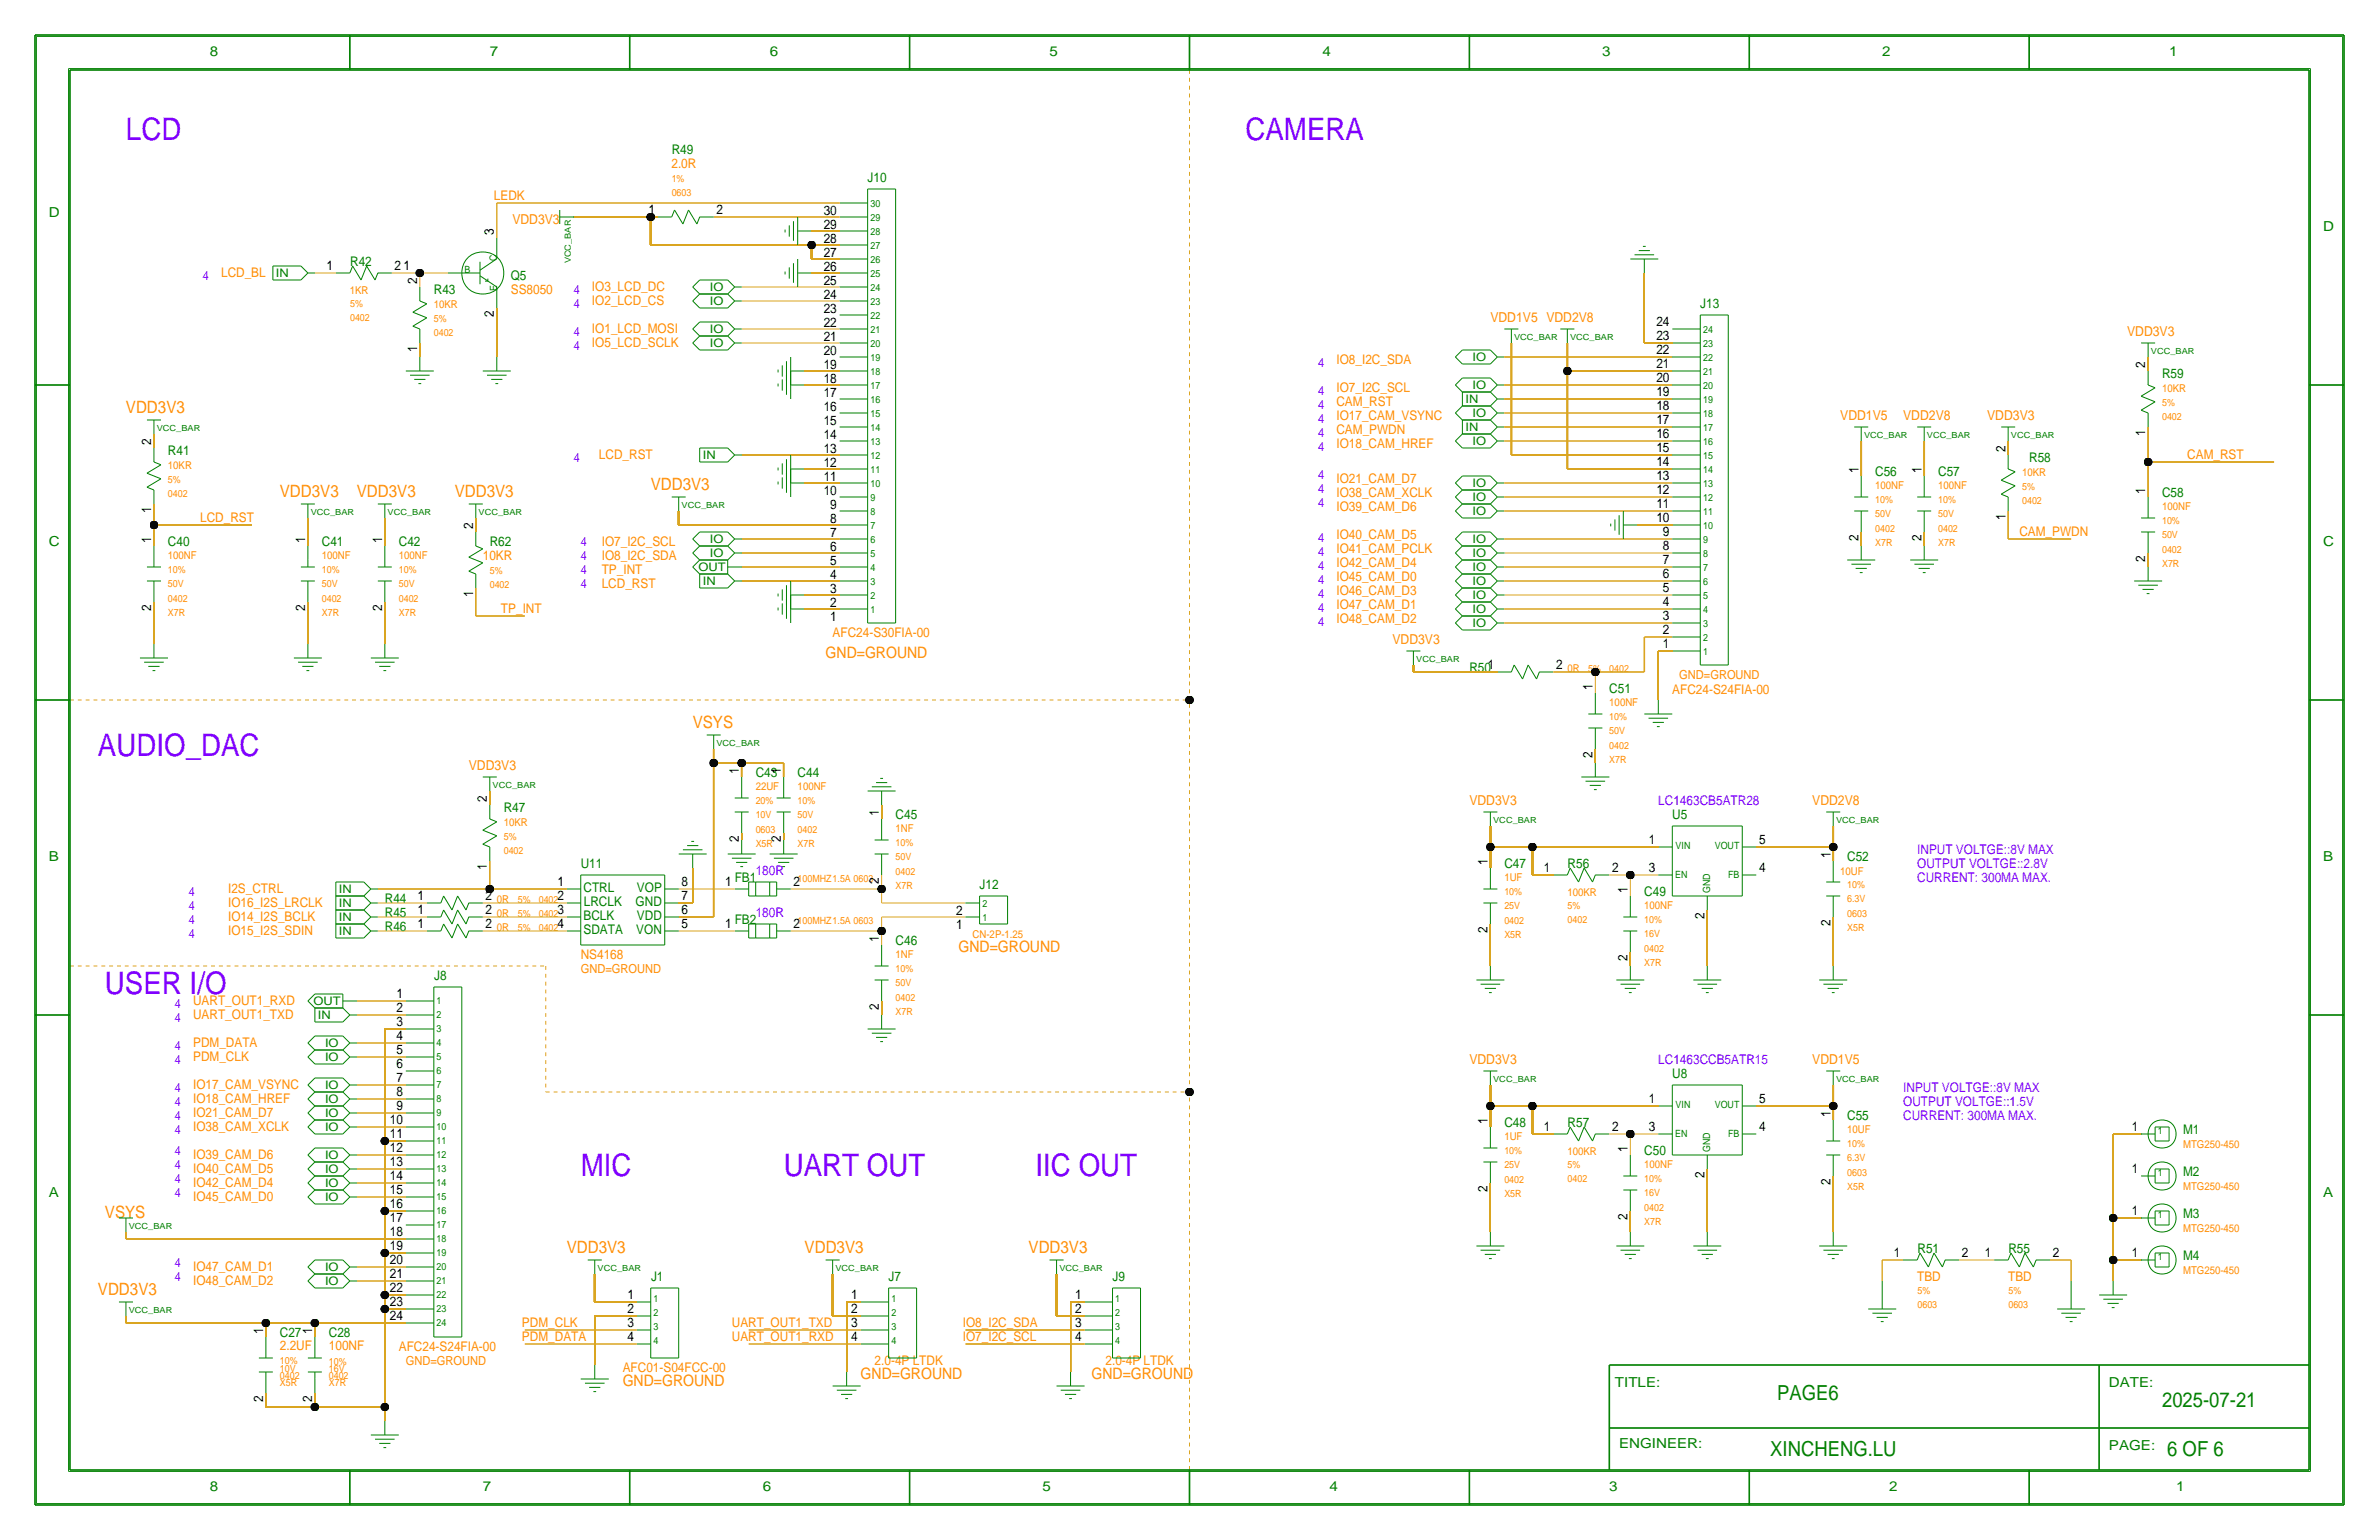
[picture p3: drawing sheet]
<svg xmlns="http://www.w3.org/2000/svg" width="432mm" height="279mm" viewBox="0 0 432 279" stroke-linecap="round" stroke-linejoin="round" font-family="sans-serif">
<defs><g id="words">
<g font-size="5.6">
<text x="22.9" y="25.4">LCD</text>
<text x="226.1" y="25.4">CAMERA</text>
<text x="17.8" y="137.2">AUDIO_DAC</text>
<text x="19" y="180.3">USER I/O</text>
<text x="105.4" y="213.4">MIC</text>
<text x="142.2" y="213.4">UART OUT</text>
<text x="188" y="213.4">IIC OUT</text>
</g>
<g font-size="3.8">
<text x="322.6" y="254">PAGE6</text>
<text x="392.4" y="255.3">2025-07-21</text>
<text x="321.3" y="264.2">XINCHENG.LU</text>
<text x="393.4" y="264.2">6 OF 6</text>
</g>
<g font-size="3.1">
<text x="22.9" y="74.9">VDD3V3</text>
<text x="118.1" y="88.9">VDD3V3</text>
<text x="50.8" y="90.2">VDD3V3</text>
<text x="64.8" y="90.2">VDD3V3</text>
<text x="82.5" y="90.2">VDD3V3</text>
<text x="125.7" y="132.1">VSYS</text>
<text x="19" y="221">VSYS</text>
<text x="102.9" y="227.3">VDD3V3</text>
<text x="146" y="227.3">VDD3V3</text>
<text x="186.7" y="227.3">VDD3V3</text>
<text x="17.8" y="234.9">VDD3V3</text>
</g>
<g font-size="2.9">
<text x="149.9" y="119.4">GND=GROUND</text>
<text x="174" y="172.7">GND=GROUND</text>
<text x="113" y="251.5">GND=GROUND</text>
<text x="156.2" y="250.2">GND=GROUND</text>
<text x="198.1" y="250.2">GND=GROUND</text>
</g>
<g font-size="2.5">
<text x="38.1" y="10.2">8</text>
<text x="88.9" y="10.2">7</text>
<text x="139.7" y="10.2">6</text>
<text x="190.5" y="10.2">5</text>
<text x="240" y="10.2">4</text>
<text x="290.8" y="10.2">3</text>
<text x="341.6" y="10.2">2</text>
<text x="393.7" y="10.2">1</text>
<text x="8.9" y="39.4">D</text>
<text x="93" y="40.6">VDD3V3</text>
<text x="421.6" y="41.9">D</text>
<text x="270.5" y="58.4">VDD1V5 VDD2V8</text>
<text x="386.1" y="61">VDD3V3</text>
<text x="334" y="76.2">VDD1V5</text>
<text x="345.4" y="76.2">VDD2V8</text>
<text x="360.7" y="76.2">VDD3V3</text>
<text x="8.9" y="99.1">C</text>
<text x="421.6" y="99.1">C</text>
<text x="252.7" y="116.8">VDD3V3</text>
<text x="85.1" y="139.7">VDD3V3</text>
<text x="266.7" y="146">VDD3V3</text>
<text x="328.9" y="146">VDD2V8</text>
<text x="8.9" y="156.2">B</text>
<text x="421.6" y="156.2">B</text>
<text x="266.7" y="193">VDD3V3</text>
<text x="328.9" y="193">VDD1V5</text>
<text x="8.9" y="217.2">A</text>
<text x="421.6" y="217.2">A</text>
<text x="293.1" y="251.7">TITLE:</text>
<text x="382.8" y="251.7">DATE:</text>
<text x="293.9" y="262.6">ENGINEER:</text>
<text x="382.8" y="263.1">PAGE:</text>
<text x="38.1" y="270.5">8</text>
<text x="87.6" y="270.5">7</text>
<text x="138.4" y="270.5">6</text>
<text x="189.2" y="270.5">5</text>
<text x="241.3" y="270.5">4</text>
<text x="292.1" y="270.5">3</text>
<text x="342.9" y="270.5">2</text>
<text x="395" y="270.5">1</text>
</g>
<g font-size="2.4">
<text x="121.9" y="27.9">R49</text>
<text x="121.9" y="30.5">2.0R</text>
<text x="89.7" y="36.3">LEDK</text>
<text x="117.7" y="38.9">1</text>
<text x="130" y="38.9">2</text>
<text x="149.5" y="39">30</text>
<text x="149.5" y="41.5">29</text>
<text x="89.7" y="42.7" transform="rotate(-90 89.7 42.7)">3</text>
<text x="149.5" y="46.6">27</text>
<text x="149.5" y="44">28</text>
<text x="40.1" y="50.3">LCD_BL</text>
<text x="59.3" y="49">1</text>
<text x="71.6" y="49">21</text>
<text x="75.7" y="51.6" transform="rotate(-90 75.7 51.6)">2</text>
<text x="92.7" y="50.8">Q5</text>
<text x="92.7" y="53.3">SS8050</text>
<text x="107.4" y="52.8">IO3_LCD_DC</text>
<text x="149.5" y="49.1">26</text>
<text x="149.5" y="51.7">25</text>
<text x="89.7" y="57.6" transform="rotate(-90 89.7 57.6)">2</text>
<text x="107.4" y="55.4">IO2_LCD_CS</text>
<text x="149.5" y="56.7">23</text>
<text x="149.5" y="59.3">22</text>
<text x="149.5" y="54.2">24</text>
<text x="300.6" y="59.2">24</text>
<text x="308.6" y="55.9">J13</text>
<text x="75.7" y="63.9" transform="rotate(-90 75.7 63.9)">1</text>
<text x="107.4" y="60.5">IO1_LCD_MOSI</text>
<text x="107.4" y="63">IO5_LCD_SCLK</text>
<text x="149.5" y="64.4">20</text>
<text x="149.5" y="61.8">21</text>
<text x="300.6" y="61.7">23</text>
<text x="300.6" y="64.3">22</text>
<text x="149.5" y="72">17</text>
<text x="149.5" y="66.9">19</text>
<text x="149.5" y="69.4">18</text>
<text x="242.6" y="71.1">IO7_I2C_SCL</text>
<text x="242.6" y="66">IO8_I2C_SDA</text>
<text x="300.6" y="66.8">21</text>
<text x="300.6" y="69.3">20</text>
<text x="300.6" y="71.9">19</text>
<text x="389.4" y="66.8" transform="rotate(-90 389.4 66.8)">2</text>
<text x="149.5" y="74.5">16</text>
<text x="149.5" y="77.1">15</text>
<text x="242.6" y="76.2">IO17_CAM_VSYNC</text>
<text x="242.6" y="73.7">CAM_RST</text>
<text x="300.6" y="74.4">18</text>
<text x="300.6" y="77">17</text>
<text x="27.4" y="80.8" transform="rotate(-90 27.4 80.8)">2</text>
<text x="108.7" y="83.3">LCD_RST</text>
<text x="149.5" y="79.6">14</text>
<text x="149.5" y="82.1">13</text>
<text x="242.6" y="78.7">CAM_PWDN</text>
<text x="242.6" y="81.3">IO18_CAM_HREF</text>
<text x="300.6" y="79.5">16</text>
<text x="300.6" y="82">15</text>
<text x="364" y="82" transform="rotate(-90 364 82)">2</text>
<text x="368.3" y="83.8">R58</text>
<text x="389.4" y="79.2" transform="rotate(-90 389.4 79.2)">1</text>
<text x="149.5" y="84.7">12</text>
<text x="149.5" y="87.2">11</text>
<text x="149.5" y="89.8">10</text>
<text x="242.6" y="87.6">IO21_CAM_D7</text>
<text x="300.6" y="84.6">14</text>
<text x="300.6" y="87.1">13</text>
<text x="300.6" y="89.7">12</text>
<text x="337.3" y="85.9" transform="rotate(-90 337.3 85.9)">1</text>
<text x="348.7" y="85.9" transform="rotate(-90 348.7 85.9)">1</text>
<text x="389.4" y="89.7" transform="rotate(-90 389.4 89.7)">1</text>
<text x="27.4" y="93.1" transform="rotate(-90 27.4 93.1)">1</text>
<text x="36.3" y="94.7">LCD_RST</text>
<text x="150.7" y="92.3">9</text>
<text x="150.7" y="94.8">8</text>
<text x="242.6" y="92.7">IO39_CAM_D6</text>
<text x="242.6" y="90.2">IO38_CAM_XCLK</text>
<text x="300.6" y="92.2">11</text>
<text x="300.6" y="94.7">10</text>
<text x="364" y="94.4" transform="rotate(-90 364 94.4)">1</text>
<text x="27.4" y="98.6" transform="rotate(-90 27.4 98.6)">1</text>
<text x="55.4" y="98.6" transform="rotate(-90 55.4 98.6)">1</text>
<text x="69.3" y="98.6" transform="rotate(-90 69.3 98.6)">1</text>
<text x="85.9" y="96" transform="rotate(-90 85.9 96)">2</text>
<text x="87.6" y="101.6">10KR</text>
<text x="88.9" y="99.1">R62</text>
<text x="109.2" y="99.1">IO7_I2C_SCL</text>
<text x="109.2" y="101.6">IO8_I2C_SDA</text>
<text x="150.7" y="97.4">7</text>
<text x="150.7" y="99.9">6</text>
<text x="242.6" y="97.8">IO40_CAM_D5</text>
<text x="242.6" y="100.3">IO41_CAM_PCLK</text>
<text x="301.8" y="97.3">9</text>
<text x="301.8" y="99.8">8</text>
<text x="337.3" y="98.2" transform="rotate(-90 337.3 98.2)">2</text>
<text x="348.7" y="98.2" transform="rotate(-90 348.7 98.2)">2</text>
<text x="366.5" y="97.3">CAM_PWDN</text>
<text x="109.2" y="106.7">LCD_RST</text>
<text x="109.2" y="104.1">TP_INT</text>
<text x="150.7" y="102.5">5</text>
<text x="150.7" y="105">4</text>
<text x="150.7" y="107.5">3</text>
<text x="242.6" y="107.9">IO46_CAM_D3</text>
<text x="242.6" y="105.4">IO45_CAM_D0</text>
<text x="242.6" y="102.9">IO42_CAM_D4</text>
<text x="301.8" y="102.4">7</text>
<text x="301.8" y="104.9">6</text>
<text x="301.8" y="107.4">5</text>
<text x="389.4" y="102" transform="rotate(-90 389.4 102)">2</text>
<text x="27.4" y="110.9" transform="rotate(-90 27.4 110.9)">2</text>
<text x="55.4" y="110.9" transform="rotate(-90 55.4 110.9)">2</text>
<text x="69.3" y="110.9" transform="rotate(-90 69.3 110.9)">2</text>
<text x="85.9" y="108.4" transform="rotate(-90 85.9 108.4)">1</text>
<text x="90.9" y="111.3">TP_INT</text>
<text x="150.7" y="110.1">2</text>
<text x="150.7" y="112.6">1</text>
<text x="242.6" y="110.5">IO47_CAM_D1</text>
<text x="242.6" y="113">IO48_CAM_D2</text>
<text x="301.8" y="110">4</text>
<text x="301.8" y="112.5">3</text>
<text x="151.1" y="115.6">AFC24-S30FIA-00</text>
<text x="301.8" y="115.1">2</text>
<text x="301.8" y="117.6">1</text>
<text x="282.4" y="121.4">2</text>
<text x="289.1" y="125.2" transform="rotate(-90 289.1 125.2)">1</text>
<text x="292.1" y="125.7">C51</text>
<text x="303.5" y="125.8">AFC24-S24FIA-00</text>
<text x="289.1" y="137.6" transform="rotate(-90 289.1 137.6)">2</text>
<text x="134.1" y="140.5" transform="rotate(-90 134.1 140.5)">1</text>
<text x="137.2" y="141">C43</text>
<text x="141.7" y="140.5" transform="rotate(-90 141.7 140.5)">1</text>
<text x="144.8" y="141">C44</text>
<text x="88.4" y="145.5" transform="rotate(-90 88.4 145.5)">2</text>
<text x="159.5" y="148.1" transform="rotate(-90 159.5 148.1)">1</text>
<text x="162.6" y="148.6">C45</text>
<text x="301" y="146">LC1463CB5ATR28</text>
<text x="134.1" y="152.8" transform="rotate(-90 134.1 152.8)">2</text>
<text x="141.7" y="152.8" transform="rotate(-90 141.7 152.8)">2</text>
<text x="299.3" y="153.2">1</text>
<text x="319.3" y="153.2">5</text>
<text x="332.2" y="155.7" transform="rotate(-90 332.2 155.7)">1</text>
<text x="348" y="154.9">INPUT VOLTGE::8V MAX</text>
<text x="88.4" y="157.9" transform="rotate(-90 88.4 157.9)">1</text>
<text x="101.2" y="160.8">1</text>
<text x="105.4" y="157.5">U11</text>
<text x="105.9" y="161.8">CTRL</text>
<text x="115.6" y="161.8">VOP</text>
<text x="123.7" y="160.8">8</text>
<text x="131.6" y="160.8">1</text>
<text x="133.3" y="160">FB1</text>
<text x="137.2" y="158.8">180R</text>
<text x="144" y="160.8">2</text>
<text x="159.5" y="160.5" transform="rotate(-90 159.5 160.5)">2</text>
<text x="270" y="157" transform="rotate(-90 270 157)">1</text>
<text x="280.2" y="158.2">1</text>
<text x="292.6" y="158.2">2</text>
<text x="299.3" y="158.2">3</text>
<text x="319.3" y="158.2">4</text>
<text x="348" y="157.5">OUTPUT VOLTGE::2.8V</text>
<text x="348" y="160">CURRENT: 300MA MAX.</text>
<text x="75.8" y="163.3">1</text>
<text x="75.8" y="165.9">1</text>
<text x="88.1" y="163.3">2</text>
<text x="88.1" y="165.9">2</text>
<text x="101.2" y="165.9">3</text>
<text x="101.2" y="163.3">2</text>
<text x="105.9" y="166.8">BCLK</text>
<text x="115.4" y="164.3">GND</text>
<text x="115.6" y="166.8">VDD</text>
<text x="123.7" y="163.3">7</text>
<text x="123.7" y="165.9">6</text>
<text x="133.4" y="167.6">FB2</text>
<text x="137.2" y="166.4">180R</text>
<text x="173.6" y="166">2</text>
<text x="295.4" y="162.1" transform="rotate(-90 295.4 162.1)">1</text>
<text x="309.4" y="166.8" transform="rotate(-90 309.4 166.8)">2</text>
<text x="75.8" y="168.4">1</text>
<text x="88.1" y="168.4">2</text>
<text x="101.2" y="168.4">4</text>
<text x="105.4" y="173.9">NS4168</text>
<text x="105.9" y="169.4">SDATA</text>
<text x="115.5" y="169.4">VON</text>
<text x="123.7" y="168.4">5</text>
<text x="131.6" y="168.4">1</text>
<text x="144" y="168.4">2</text>
<text x="159.5" y="170.9" transform="rotate(-90 159.5 170.9)">1</text>
<text x="162.6" y="171.4">C46</text>
<text x="173.6" y="168.5">1</text>
<text x="270" y="169.3" transform="rotate(-90 270 169.3)">2</text>
<text x="332.2" y="168.1" transform="rotate(-90 332.2 168.1)">2</text>
<text x="295.4" y="174.4" transform="rotate(-90 295.4 174.4)">2</text>
<text x="35.1" y="184.9">UART_OUT1_TXD</text>
<text x="35.1" y="182.4">UART_OUT1_RXD</text>
<text x="72" y="183.6">2</text>
<text x="72" y="181.1">1</text>
<text x="159.5" y="183.3" transform="rotate(-90 159.5 183.3)">2</text>
<text x="35.1" y="190">PDM_DATA</text>
<text x="72" y="191.3">5</text>
<text x="72" y="188.7">4</text>
<text x="72" y="186.2">3</text>
<text x="35.1" y="197.6">IO17_CAM_VSYNC</text>
<text x="72" y="196.3">7</text>
<text x="72" y="193.8">6</text>
<text x="301" y="193">LC1463CCB5ATR15</text>
<text x="35.1" y="202.7">IO21_CAM_D7</text>
<text x="35.1" y="200.2">IO18_CAM_HREF</text>
<text x="70.8" y="204">10</text>
<text x="72" y="201.4">9</text>
<text x="72" y="198.9">8</text>
<text x="270" y="204" transform="rotate(-90 270 204)">1</text>
<text x="299.3" y="200.2">1</text>
<text x="319.3" y="200.2">5</text>
<text x="332.2" y="202.7" transform="rotate(-90 332.2 202.7)">1</text>
<text x="345.4" y="203.2">CURRENT: 300MA MAX.</text>
<text x="345.4" y="200.7">OUTPUT VOLTGE::1.5V</text>
<text x="345.4" y="198.1">INPUT VOLTGE::8V MAX</text>
<text x="35.1" y="205.2">IO38_CAM_XCLK</text>
<text x="70.8" y="209">12</text>
<text x="70.8" y="206.5">11</text>
<text x="280.2" y="205.2">1</text>
<text x="284.5" y="204.5">R57</text>
<text x="292.6" y="205.2">2</text>
<text x="295.4" y="209" transform="rotate(-90 295.4 209)">1</text>
<text x="299.3" y="205.2">3</text>
<text x="319.3" y="205.2">4</text>
<text x="386.9" y="205.2">1</text>
<text x="396.2" y="205.7">M1</text>
<text x="35.1" y="215.4">IO42_CAM_D4</text>
<text x="35.1" y="210.3">IO39_CAM_D6</text>
<text x="70.8" y="214.1">14</text>
<text x="70.8" y="211.6">13</text>
<text x="309.4" y="213.8" transform="rotate(-90 309.4 213.8)">2</text>
<text x="332.2" y="215.1" transform="rotate(-90 332.2 215.1)">2</text>
<text x="386.9" y="212.9">1</text>
<text x="396.2" y="213.4">M2</text>
<text x="35.1" y="217.9">IO45_CAM_D0</text>
<text x="70.8" y="221.7">17</text>
<text x="70.8" y="219.2">16</text>
<text x="70.8" y="216.7">15</text>
<text x="270" y="216.3" transform="rotate(-90 270 216.3)">2</text>
<text x="295.4" y="221.4" transform="rotate(-90 295.4 221.4)">2</text>
<text x="386.9" y="220.5">1</text>
<text x="396.2" y="221">M3</text>
<text x="70.8" y="226.8">19</text>
<text x="70.8" y="224.3">18</text>
<text x="348" y="227.3">R51</text>
<text x="364.5" y="227.3">R55</text>
<text x="35.1" y="233.2">IO48_CAM_D2</text>
<text x="70.8" y="229.4">20</text>
<text x="70.8" y="231.9">21</text>
<text x="118.2" y="232.4">J1</text>
<text x="161.3" y="232.4">J7</text>
<text x="201.9" y="232.4">J9</text>
<text x="343.7" y="228.1">1</text>
<text x="348" y="232.4">TBD</text>
<text x="356.1" y="228.1">2</text>
<text x="360.2" y="228.1">1</text>
<text x="364.5" y="232.4">TBD</text>
<text x="372.6" y="228.1">2</text>
<text x="386.9" y="228.1">1</text>
<text x="396.2" y="228.6">M4</text>
<text x="70.8" y="239.5">24</text>
<text x="70.8" y="237">23</text>
<text x="70.8" y="234.4">22</text>
<text x="113.9" y="238.3">2</text>
<text x="113.9" y="235.7">1</text>
<text x="154.5" y="238.3">2</text>
<text x="154.5" y="235.7">1</text>
<text x="195.1" y="238.3">2</text>
<text x="195.1" y="235.7">1</text>
<text x="47.8" y="242.1" transform="rotate(-90 47.8 242.1)">1</text>
<text x="50.8" y="242.6">C27</text>
<text x="50.8" y="245">2.2UF</text>
<text x="56.6" y="242.1" transform="rotate(-90 56.6 242.1)">1</text>
<text x="59.7" y="242.6">C28</text>
<text x="59.7" y="245">100NF</text>
<text x="72.4" y="245.1">AFC24-S24FIA-00</text>
<text x="94.7" y="243.3">PDM_DATA</text>
<text x="94.7" y="240.8">PDM_CLK</text>
<text x="113.9" y="243.3">4</text>
<text x="113.9" y="240.8">3</text>
<text x="132.8" y="240.8">UART_OUT1_TXD</text>
<text x="154.5" y="243.3">4</text>
<text x="154.5" y="240.8">3</text>
<text x="174.8" y="240.8">IO8_I2C_SDA</text>
<text x="195.1" y="243.3">4</text>
<text x="195.1" y="240.8">3</text>
<text x="113" y="248.9">AFC01-S04FCC-00</text>
<text x="158.7" y="247.6">2.0-4P LTDK</text>
<text x="200.7" y="247.6">2.0-4P LTDK</text>
<text x="47.8" y="254.4" transform="rotate(-90 47.8 254.4)">2</text>
<text x="56.6" y="254.4" transform="rotate(-90 56.6 254.4)">2</text>
</g>
<g font-size="2.4" fill="#008000">
<text x="157.5" y="33">J10</text>
<text x="63.6" y="48.3">R42</text>
<text x="78.7" y="53.3">R43</text>
<text x="392.4" y="68.6">R59</text>
<text x="30.5" y="82.5">R41</text>
<text x="340.4" y="86.4">C56</text>
<text x="351.8" y="86.4">C57</text>
<text x="392.4" y="90.2">C58</text>
<text x="30.5" y="99.1">C40</text>
<text x="58.4" y="99.1">C41</text>
<text x="72.4" y="99.1">C42</text>
<text x="266.7" y="121.9">R501</text>
<text x="91.4" y="147.3">R47</text>
<text x="303.5" y="148.6">U5</text>
<text x="177.8" y="161.3">J12</text>
<text x="273" y="157.5">C47</text>
<text x="284.5" y="157.5">R56</text>
<text x="335.3" y="156.2">C52</text>
<text x="69.8" y="163.8">R44</text>
<text x="69.8" y="166.4">R45</text>
<text x="106" y="164.3">LRCLK</text>
<text x="298.4" y="162.6">C49</text>
<text x="69.8" y="168.9">R46</text>
<text x="78.8" y="177.8">J8</text>
<text x="303.5" y="195.6">U8</text>
<text x="335.3" y="203.2">C55</text>
<text x="273" y="204.5">C48</text>
<text x="298.4" y="209.6">C50</text>
</g>
<g font-size="2.4" fill="#ff8c00">
<text x="397" y="83.3">CAM_RST</text>
<text x="41.4" y="162.1">I2S_CTRL</text>
<text x="41.4" y="167.1">IO14_I2S_BCLK</text>
<text x="41.4" y="164.6">IO16_I2S_LRCLK</text>
<text x="41.4" y="169.7">IO15_I2S_SDIN</text>
<text x="35.1" y="192.5">PDM_CLK</text>
<text x="35.1" y="212.9">IO40_CAM_D5</text>
<text x="35.1" y="230.6">IO47_CAM_D1</text>
<text x="132.8" y="243.3">UART_OUT1_RXD</text>
<text x="174.8" y="243.3">IO7_I2C_SCL</text>
</g>
<g font-size="2.3">
<text x="36.8" y="50.8">4</text>
<text x="104.1" y="53.3">4</text>
<text x="104.1" y="55.9">4</text>
<text x="104.1" y="63.5">4</text>
<text x="104.1" y="61">4</text>
<text x="239.3" y="66.5">4</text>
<text x="239.3" y="71.6">4</text>
<text x="239.3" y="76.7">4</text>
<text x="239.3" y="74.2">4</text>
<text x="104.1" y="83.8">4</text>
<text x="239.3" y="81.8">4</text>
<text x="239.3" y="79.2">4</text>
<text x="239.3" y="89.4">4</text>
<text x="239.3" y="86.9">4</text>
<text x="239.3" y="91.9">4</text>
<text x="105.4" y="99.1">4</text>
<text x="105.4" y="101.6">4</text>
<text x="239.3" y="100.8">4</text>
<text x="239.3" y="98.3">4</text>
<text x="105.4" y="104.1">4</text>
<text x="105.4" y="106.7">4</text>
<text x="239.3" y="103.4">4</text>
<text x="239.3" y="105.9">4</text>
<text x="239.3" y="108.5">4</text>
<text x="239.3" y="111">4</text>
<text x="239.3" y="113.5">4</text>
<text x="304.8" y="123.2">GND=GROUND</text>
<text x="34.3" y="162.6">4</text>
<text x="34.3" y="165.1">4</text>
<text x="34.3" y="167.6">4</text>
<text x="34.3" y="170.2">4</text>
<text x="105.4" y="176.5">GND=GROUND</text>
<text x="31.7" y="182.9">4</text>
<text x="31.7" y="185.4">4</text>
<text x="31.8" y="190.5">4</text>
<text x="31.7" y="193">4</text>
<text x="31.7" y="203.2">4</text>
<text x="31.7" y="198.1">4</text>
<text x="31.7" y="200.7">4</text>
<text x="31.7" y="209.5">4</text>
<text x="31.7" y="205.7">4</text>
<text x="31.7" y="214.6">4</text>
<text x="31.7" y="212.1">4</text>
<text x="31.7" y="217.2">4</text>
<text x="31.7" y="232.4">4</text>
<text x="31.7" y="229.9">4</text>
<text x="73.7" y="247.6">GND=GROUND</text>
</g>
<g font-size="2.1">
<text x="50.1" y="50.2">IN</text>
<text x="128.8" y="52.8">IO</text>
<text x="128.8" y="55.3">IO</text>
<text x="128.8" y="62.9">IO</text>
<text x="128.8" y="60.4">IO</text>
<text x="267.3" y="65.5">IO</text>
<text x="267.3" y="70.6">IO</text>
<text x="266" y="73.1">IN</text>
<text x="267.3" y="75.6">IO</text>
<text x="127.6" y="83.3">IN</text>
<text x="266" y="78.2">IN</text>
<text x="267.3" y="80.7">IO</text>
<text x="267.3" y="88.3">IO</text>
<text x="267.3" y="93.4">IO</text>
<text x="267.3" y="90.9">IO</text>
<text x="128.8" y="101">IO</text>
<text x="128.8" y="98.5">IO</text>
<text x="267.3" y="101">IO</text>
<text x="267.3" y="98.5">IO</text>
<text x="126.8" y="103.7">OUT</text>
<text x="127.6" y="106.1">IN</text>
<text x="267.3" y="106.1">IO</text>
<text x="267.3" y="103.6">IO</text>
<text x="267.3" y="113.7">IO</text>
<text x="267.3" y="111.2">IO</text>
<text x="267.3" y="108.7">IO</text>
<text x="61.5" y="162">IN</text>
<text x="61.5" y="167.1">IN</text>
<text x="61.5" y="164.5">IN</text>
<text x="61.5" y="169.6">IN</text>
<text x="56.9" y="182.4">OUT</text>
<text x="57.7" y="184.9">IN</text>
<text x="59" y="189.9">IO</text>
<text x="59" y="192.5">IO</text>
<text x="59" y="197.6">IO</text>
<text x="59" y="202.6">IO</text>
<text x="59" y="200.1">IO</text>
<text x="59" y="205.2">IO</text>
<text x="59" y="215.3">IO</text>
<text x="59" y="212.8">IO</text>
<text x="59" y="210.3">IO</text>
<text x="59" y="217.9">IO</text>
<text x="59" y="233.1">IO</text>
<text x="59" y="230.6">IO</text>
</g>
<g font-size="2">
<text x="63.5" y="53.3">1KR</text>
<text x="78.7" y="55.9">10KR</text>
<text x="392.4" y="71.1">10KR</text>
<text x="30.5" y="85.1">10KR</text>
<text x="340.4" y="88.8">100NF</text>
<text x="351.8" y="88.8">100NF</text>
<text x="367" y="86.4">10KR</text>
<text x="392.4" y="92.6">100NF</text>
<text x="30.5" y="101.5">100NF</text>
<text x="58.4" y="101.5">100NF</text>
<text x="72.4" y="101.5">100NF</text>
<text x="284.5" y="121.9">0R</text>
<text x="292.1" y="128.2">100NF</text>
<text x="137.2" y="143.4">22UF</text>
<text x="144.8" y="143.4">100NF</text>
<text x="91.4" y="149.9">10KR</text>
<text x="162.6" y="151">1NF</text>
<text x="273" y="159.9">1UF</text>
<text x="334" y="158.8">10UF</text>
<text x="90.2" y="166.4">0R</text>
<text x="90.2" y="163.8">0R</text>
<text x="284.5" y="162.5">100KR</text>
<text x="298.4" y="165">100NF</text>
<text x="90.2" y="168.9">0R</text>
<text x="162.6" y="173.9">1NF</text>
<text x="176.5" y="170.2">CN-2P-1.25</text>
<text x="273" y="206.9">1UF</text>
<text x="284.5" y="209.5">100KR</text>
<text x="335.3" y="205.6">10UF</text>
<text x="396.2" y="208.3">MTG250-450</text>
<text x="298.4" y="212">100NF</text>
<text x="396.2" y="215.9">MTG250-450</text>
<text x="396.2" y="223.5">MTG250-450</text>
<text x="396.2" y="231.1">MTG250-450</text>
</g>
<g font-size="1.8">
<text x="121.9" y="33">1%</text>
<text x="121.9" y="35.6">0603</text>
<text x="158" y="37.5">30</text>
<text x="158" y="40.1">29</text>
<text x="90.2" y="47.4" transform="rotate(-90 90.2 47.4)">C</text>
<text x="158" y="42.6">28</text>
<text x="158" y="45.2">27</text>
<text x="158" y="47.7">26</text>
<text x="84.3" y="49.5">B</text>
<text x="90.2" y="52.8" transform="rotate(-90 90.2 52.8)">E</text>
<text x="158" y="50.2">25</text>
<text x="158" y="52.8">24</text>
<text x="63.6" y="55.8">5%</text>
<text x="63.6" y="58.3">0402</text>
<text x="78.7" y="58.4">5%</text>
<text x="158" y="55.3">23</text>
<text x="158" y="57.9">22</text>
<text x="78.7" y="61">0402</text>
<text x="158" y="60.4">21</text>
<text x="158" y="62.9">20</text>
<text x="158" y="65.5">19</text>
<text x="158" y="68">18</text>
<text x="158" y="70.6">17</text>
<text x="158" y="73.1">16</text>
<text x="158" y="75.6">15</text>
<text x="392.4" y="76.2">0402</text>
<text x="392.4" y="73.7">5%</text>
<text x="158" y="78.2">14</text>
<text x="158" y="80.7">13</text>
<text x="158" y="83.3">12</text>
<text x="30.5" y="87.6">5%</text>
<text x="158" y="85.8">11</text>
<text x="158" y="88.3">10</text>
<text x="367" y="88.9">5%</text>
<text x="30.5" y="90.2">0402</text>
<text x="158" y="90.9">9</text>
<text x="158" y="93.4">8</text>
<text x="158" y="96">7</text>
<text x="340.4" y="91.2">10%</text>
<text x="340.4" y="93.9">50V</text>
<text x="351.8" y="93.9">50V</text>
<text x="367" y="91.4">0402</text>
<text x="392.4" y="95">10%</text>
<text x="158" y="98.5">6</text>
<text x="158" y="101">5</text>
<text x="340.4" y="96.5">0402</text>
<text x="340.4" y="99.1">X7R</text>
<text x="351.8" y="99.1">X7R</text>
<text x="351.8" y="96.5">0402</text>
<text x="392.4" y="100.3">0402</text>
<text x="392.4" y="97.7">50V</text>
<text x="30.5" y="106.6">50V</text>
<text x="30.5" y="103.9">10%</text>
<text x="58.4" y="106.6">50V</text>
<text x="58.4" y="103.9">10%</text>
<text x="72.4" y="106.6">50V</text>
<text x="72.4" y="103.9">10%</text>
<text x="88.9" y="104.1">5%</text>
<text x="88.9" y="106.7">0402</text>
<text x="158" y="103.6">4</text>
<text x="158" y="106.1">3</text>
<text x="392.4" y="102.9">X7R</text>
<text x="30.5" y="111.8">X7R</text>
<text x="30.5" y="109.2">0402</text>
<text x="58.4" y="109.2">0402</text>
<text x="58.4" y="111.8">X7R</text>
<text x="72.4" y="109.2">0402</text>
<text x="72.4" y="111.8">X7R</text>
<text x="158" y="108.7">2</text>
<text x="158" y="111.2">1</text>
<text x="288.3" y="121.9">5%</text>
<text x="292.1" y="130.6">10%</text>
<text x="292.1" y="135.9">0402</text>
<text x="292.1" y="133.2">50V</text>
<text x="292.1" y="138.4">X7R</text>
<text x="137.2" y="145.8">20%</text>
<text x="137.2" y="148.5">10V</text>
<text x="144.8" y="148.5">50V</text>
<text x="144.8" y="145.8">10%</text>
<text x="91.4" y="152.4">5%</text>
<text x="91.4" y="154.9">0402</text>
<text x="137.2" y="151.1">0603</text>
<text x="144.8" y="153.7">X7R</text>
<text x="144.8" y="151.1">0402</text>
<text x="162.6" y="153.5">10%</text>
<text x="304.1" y="154.1">VIN</text>
<text x="311.3" y="154.1">VOUT</text>
<text x="144.8" y="160">100MHZ1.5A 0603</text>
<text x="162.6" y="161.3">X7R</text>
<text x="162.6" y="158.8">0402</text>
<text x="162.6" y="156.1">50V</text>
<text x="304" y="159.3">EN</text>
<text x="313.7" y="159.3">FB</text>
<text x="335.3" y="161.1">10%</text>
<text x="94" y="166.4">5%</text>
<text x="94" y="163.8">5%</text>
<text x="97.8" y="166.4">0402</text>
<text x="97.8" y="163.8">0402</text>
<text x="144.8" y="167.6">100MHZ1.5A 0603</text>
<text x="178.3" y="164.5">2</text>
<text x="178.3" y="167.1">1</text>
<text x="273" y="165">25V</text>
<text x="273" y="162.4">10%</text>
<text x="273.1" y="167.6">0402</text>
<text x="284.5" y="167.5">0402</text>
<text x="284.5" y="165">5%</text>
<text x="298.4" y="167.4">10%</text>
<text x="310.4" y="162" transform="rotate(-90 310.4 162)">GND</text>
<text x="335.3" y="163.7">6.3V</text>
<text x="335.3" y="166.4">0603</text>
<text x="94" y="168.9">5%</text>
<text x="97.8" y="168.9">0402</text>
<text x="273" y="170.2">X5R</text>
<text x="298.5" y="172.7">0402</text>
<text x="298.5" y="170.1">16V</text>
<text x="335.3" y="168.9">X5R</text>
<text x="162.6" y="176.3">10%</text>
<text x="162.6" y="179">50V</text>
<text x="298.5" y="175.3">X7R</text>
<text x="79.2" y="184.7">2</text>
<text x="79.2" y="182.1">1</text>
<text x="162.6" y="181.6">0402</text>
<text x="79.2" y="189.7">4</text>
<text x="79.2" y="187.2">3</text>
<text x="79.2" y="197.4">7</text>
<text x="79.2" y="194.8">6</text>
<text x="79.2" y="192.3">5</text>
<text x="79.2" y="202.4">9</text>
<text x="79.2" y="199.9">8</text>
<text x="304.1" y="201.1">VIN</text>
<text x="311.3" y="201.1">VOUT</text>
<text x="79.2" y="207.5">11</text>
<text x="79.2" y="205">10</text>
<text x="273.1" y="209.3">10%</text>
<text x="304" y="206.2">EN</text>
<text x="310.4" y="209" transform="rotate(-90 310.4 209)">GND</text>
<text x="313.7" y="206.2">FB</text>
<text x="335.3" y="208.1">10%</text>
<text x="391.7" y="205.7">1</text>
<text x="79.2" y="215.1">14</text>
<text x="79.2" y="212.6">13</text>
<text x="79.2" y="210.1">12</text>
<text x="273" y="214.6">0402</text>
<text x="273.1" y="212">25V</text>
<text x="284.5" y="212">5%</text>
<text x="284.5" y="214.5">0402</text>
<text x="335.3" y="215.9">X5R</text>
<text x="335.3" y="213.4">0603</text>
<text x="335.3" y="210.7">6.3V</text>
<text x="391.7" y="213.4">1</text>
<text x="79.2" y="220.2">16</text>
<text x="79.2" y="217.7">15</text>
<text x="273" y="217.2">X5R</text>
<text x="298.4" y="217.1">16V</text>
<text x="298.4" y="219.7">0402</text>
<text x="391.7" y="221">1</text>
<text x="79.2" y="227.8">19</text>
<text x="79.2" y="225.3">18</text>
<text x="79.2" y="222.8">17</text>
<text x="298.4" y="222.2">X7R</text>
<text x="79.2" y="232.9">21</text>
<text x="79.2" y="230.4">20</text>
<text x="391.7" y="228.6">1</text>
<text x="79.2" y="237.9">23</text>
<text x="79.2" y="235.5">22</text>
<text x="118.6" y="238.8">2</text>
<text x="118.6" y="236.2">1</text>
<text x="161.8" y="238.8">2</text>
<text x="161.8" y="236.2">1</text>
<text x="202.4" y="238.8">2</text>
<text x="202.4" y="236.2">1</text>
<text x="348" y="237.4">0603</text>
<text x="348" y="234.8">5%</text>
<text x="364.5" y="234.8">5%</text>
<text x="364.5" y="237.4">0603</text>
<text x="79.2" y="240.5">24</text>
<text x="118.6" y="243.8">4</text>
<text x="118.6" y="241.3">3</text>
<text x="161.8" y="243.8">4</text>
<text x="161.8" y="241.2">3</text>
<text x="202.4" y="243.8">4</text>
<text x="202.4" y="241.2">3</text>
<text x="50.8" y="251.5">X5R</text>
<text x="50.8" y="250.2">0402</text>
<text x="50.8" y="247.4">10%</text>
<text x="50.8" y="248.9">10V</text>
<text x="59.7" y="251.5">X7R</text>
<text x="59.7" y="247.6">10%</text>
<text x="59.7" y="248.9">16V</text>
<text x="59.7" y="250.2">0402</text>
</g>
<g font-size="1.8" fill="#008000">
<text x="309.1" y="60.4">24</text>
<text x="309.1" y="63">23</text>
<text x="309.1" y="65.5">22</text>
<text x="309.1" y="68">21</text>
<text x="309.1" y="70.6">20</text>
<text x="309.1" y="73.1">19</text>
<text x="309.1" y="75.6">18</text>
<text x="309.1" y="78.2">17</text>
<text x="309.1" y="80.7">16</text>
<text x="309.1" y="83.3">15</text>
<text x="309.1" y="85.8">14</text>
<text x="309.1" y="88.3">13</text>
<text x="309.1" y="90.9">12</text>
<text x="309.1" y="93.4">11</text>
<text x="309.1" y="96">10</text>
<text x="309.1" y="98.5">9</text>
<text x="309.1" y="101">8</text>
<text x="309.1" y="103.6">7</text>
<text x="309.1" y="106.1">6</text>
<text x="309.1" y="108.7">5</text>
<text x="309.1" y="111.2">4</text>
<text x="309.1" y="113.7">3</text>
<text x="309.1" y="116.3">2</text>
<text x="309.1" y="118.8">1</text>
</g>
<g font-size="1.8" fill="#ff8c00">
<text x="351.8" y="91.2">10%</text>
<text x="292.1" y="121.9">0402</text>
<text x="137.2" y="153.7">X5R</text>
<text x="162.6" y="184.2">X7R</text>
<text x="298.4" y="214.4">10%</text>
</g>
<g font-size="1.5">
<text x="103.6" y="47.8" transform="rotate(-90 103.6 47.8)">VCC_BAR</text>
<text x="274.8" y="61.7">VCC_BAR</text>
<text x="285" y="61.7">VCC_BAR</text>
<text x="390.4" y="64.3">VCC_BAR</text>
<text x="28.4" y="78.2">VCC_BAR</text>
<text x="338.3" y="79.5">VCC_BAR</text>
<text x="349.8" y="79.5">VCC_BAR</text>
<text x="365" y="79.5">VCC_BAR</text>
<text x="56.4" y="93.5">VCC_BAR</text>
<text x="70.4" y="93.5">VCC_BAR</text>
<text x="86.9" y="93.5">VCC_BAR</text>
<text x="123.7" y="92.2">VCC_BAR</text>
<text x="257" y="120.1">VCC_BAR</text>
<text x="130" y="135.4">VCC_BAR</text>
<text x="89.4" y="143">VCC_BAR</text>
<text x="271" y="149.4">VCC_BAR</text>
<text x="333.2" y="149.4">VCC_BAR</text>
<text x="271" y="196.3">VCC_BAR</text>
<text x="333.2" y="196.3">VCC_BAR</text>
<text x="23.4" y="223">VCC_BAR</text>
<text x="108.5" y="230.6">VCC_BAR</text>
<text x="151.6" y="230.6">VCC_BAR</text>
<text x="192.3" y="230.6">VCC_BAR</text>
<text x="23.4" y="238.3">VCC_BAR</text>
</g>
</g></defs>
<!-- layer: Print Layer -->
<g fill="none" stroke="#000" stroke-width=".18">
<path d="M6.6 6.6h418.6zM6.6 6.6v266.2zM12.4 12.4h407zM12.4 12.4v254.6zM419.4 12.4v254.6zM425.2 6.6v266.2zM90.2 36.8h62.2zM90.2 36.8v6.4zM101.6 39.4h2.5zM101.6 38.1v2.5zM119.4 39.4h2.5zM122.4 38.1l1.6 2.5z"/>
<path d="M122.4 38.1l-.5 1.3zM125 38.1l-1 2.5zM125 38.1l1.5 2.5zM127 39.4h2.5zM127 39.4h.1M127 39.4l-.5 1.2zM144.8 39.4v5zM152.4 36.8h5.1zM152.4 39.4h5.1zM157.5 34.3h5.1zM157.5 34.3v78.7zM162.6 34.3v78.7z"/>
<path d="M49.5 48.3h5.1zM49.5 48.3v2.5zM49.5 50.8h5.1zM54.6 48.3l1.3 1.2zM54.6 50.8l1.3-1.3zM55.9 49.5h1.2zM57.1 49.5h3.9zM61 49.5h2.5zM64 48.3l1.5 2.5zM64 48.3l-.5 1.2zM66.5 48.3l-1 2.5zM66.5 48.3l1.6 2.5z"/>
<path d="M68.6 49.5h2.5zM68.6 49.5h.1M68.6 49.5l-.5 1.3zM71.1 49.5h5.1zM74.9 59.2l2.6-1.5zM74.9 56.6l2.6 1.1zM74.9 59.2l1.3 .5zM74.9 56.6l2.6-1.5zM76.2 52.1v2.5zM76.2 59.7v2.5zM76.2 54.6h.1M76.2 54.6l1.3 .5z"/>
<path d="M76.2 49.5h5.1zM76.2 49.5v2.6zM81.3 49.5h2.5zM83.8 49.5h1.3zM85.1 49.5h2zM87.1 50l3.1 2.1zM87.1 49l3-2zM87.1 49.5v2.1zM87.1 47.5v2zM88 51h.5zM88.5 50.5v.5zM90.2 55.9v8.9z"/>
<path d="M90.2 43.2v2.5zM90.2 53.3v2.6zM90.2 52.1v1.2zM90.2 45.7v1.3zM125.7 54.6l1.3 1.3zM125.7 59.7l1.3 1.3zM125.7 52.1l1.3 1.2zM127 53.3l-1.3 1.3zM127 55.9h5.1zM127 53.3h5.1zM127 58.4l-1.3 1.3zM127 58.4h5.1z"/>
<path d="M127 50.8l-1.3 1.3zM127 50.8h5.1zM132.1 55.9l1.2-1.3zM132.1 53.3l1.2 1.3zM132.1 58.4l1.2 1.3zM132.1 53.3l1.2-1.2zM132.1 50.8l1.2 1.3zM133.3 54.6h1.3zM133.3 59.7h1.3zM133.3 52.1h1.3zM134.6 52.1h17.8zM134.6 54.6h17.8z"/>
<path d="M134.6 59.7h17.8zM142.5 49.3v.5zM142.5 41.7v.5zM143.3 48.5v2zM143.3 40.9v2zM144 47.8v3.5zM144 40.1v3.6zM144.8 49.5h2.5zM144.8 47v5.1zM144.8 41.9h2.5zM147.3 49.5h5.1zM147.3 41.9h5.1z"/>
<path d="M152.4 41.9h5.1zM152.4 44.5h5.1zM152.4 47h5.1zM152.4 49.5h5.1zM152.4 52.1h5.1zM152.4 54.6h5.1zM152.4 57.2h5.1zM152.4 59.7h5.1zM273 59.7h2.6zM274.3 59.7v2.5zM283.2 59.7h2.5zM284.5 59.7v2.5z"/>
<path d="M295.9 47h5.1zM296.7 46.2h3.5zM297.4 45.5h2.1zM298.2 44.7h.5zM298.4 47v2.5zM298.4 49.5v12.7zM303.5 59.7h5.1zM308.6 57.2v63.5zM308.6 57.2h5.1zM313.7 57.2v63.5zM26.7 76.2h2.5zM27.9 76.2v2.5z"/>
<path d="M27.9 78.7v2.6zM73.7 67.3h5zM74.4 68.1h3.6zM75.2 68.8h2zM75.9 69.6h.6zM76.2 64.8v2.5zM76.2 62.2v2.6zM87.6 67.3h5.1zM88.4 68.1h3.5zM89.2 68.8h2zM89.9 69.6h.5zM90.2 64.8v2.5z"/>
<path d="M125.7 62.2l1.3 1.3zM127 61l-1.3 1.2zM127 63.5h5.1zM127 61h5.1zM132.1 63.5l1.2-1.3zM132.1 61l1.2 1.2zM132.1 61l1.2-1.3zM133.3 62.2h1.3zM134.6 62.2h17.8zM141.2 69.6v.5zM141.2 67.1v.5zM142 68.8v2.1z"/>
<path d="M142 66.3v2zM142.7 68.1v3.5zM142.7 65.5v3.6zM143.5 69.9h2.5zM143.5 67.3v5.1zM143.5 67.3h2.5zM143.5 64.8v5zM146 67.3h6.4zM146 69.8h6.4zM152.4 62.2h5.1zM152.4 64.8h5.1zM152.4 67.3h5.1z"/>
<path d="M152.4 69.9h5.1zM152.4 72.4h5.1zM152.4 74.9h5.1zM152.4 77.5h5.1zM264.2 74.9l1.2 1.3zM264.2 69.8l1.2 1.3zM264.2 64.8l1.2 1.2zM265.4 78.7l-1.2 1.3zM265.4 78.7h5.1zM265.4 73.7l-1.2 1.2zM265.4 76.2h5.1zM265.4 73.7h5.1z"/>
<path d="M265.4 68.6l-1.2 1.2zM265.4 71.1h5.1zM265.4 68.6h5.1zM265.4 63.5l-1.2 1.3zM265.4 66h5.1zM265.4 63.5h5.1zM265.4 76.2v2.5zM265.4 71.1v2.6zM270.5 78.7l1.3 1.3zM270.5 76.2l1.3-1.3zM270.5 73.7l1.3 1.2zM270.5 71.1l1.3-1.3z"/>
<path d="M270.5 68.6l1.3 1.2zM270.5 66l1.3-1.2zM270.5 63.5l1.3 1.3zM270.5 76.2l1.3 1.3zM270.5 78.7l1.3-1.2zM270.5 71.1l1.3 1.3zM270.5 73.7l1.3-1.3zM271.8 74.9h1.2zM271.8 69.8h1.2zM271.8 64.8h1.2zM271.8 77.5h1.3zM271.8 72.4h1.3z"/>
<path d="M273 64.8h30.5zM273 69.8h30.5zM273 72.4h30.5zM273 74.9h30.5zM273 77.5h30.5zM298.4 62.2h5.1zM303.5 62.2h5.1zM303.5 64.8h5.1zM303.5 67.3h5.1zM303.5 69.9h5.1zM303.5 72.4h5.1zM303.5 74.9h5.1z"/>
<path d="M303.5 77.5h5.1zM336.5 77.5h2.6zM337.8 77.5v2.5zM348 77.5h2.5zM349.3 77.5v2.5zM363.2 77.5h2.6zM364.5 77.5v2.5zM388.6 62.2h2.6zM388.6 74.4l2.6-1.5zM388.6 71.9l2.6 1zM388.6 74.4l1.3 .5zM388.6 71.9l2.6-1.5z"/>
<path d="M389.9 77.5v6.3zM389.9 64.8v2.5zM389.9 62.2v2.6zM389.9 67.3v2.5zM389.9 74.9v2.6zM389.9 69.8h.1M389.9 69.8l1.3 .6zM26.7 88.4l2.5-1.5zM26.7 85.9l2.5 1zM26.7 88.4l1.2 .5zM26.7 85.9l2.5-1.6zM27.9 99.1v2.5z"/>
<path d="M27.9 81.3v2.5zM27.9 88.9v2.5zM27.9 83.8h.1M27.9 83.8l1.3 .5zM27.9 95.2h17.8zM27.9 95.2v3.9zM27.9 91.4v3.8zM54.6 91.4h2.5zM55.9 91.4v2.6zM55.9 99.1v2.5zM55.9 94v5.1zM68.6 91.4h2.5z"/>
<path d="M69.8 91.4v2.6zM69.8 99.1v2.5zM69.8 94v5.1zM85.1 91.4h2.5zM86.4 96.5v2.6zM86.4 99.1h.1M86.4 99.1l1.2 .5zM86.4 91.4v2.6zM86.4 94v2.5zM121.9 90.2h2.6zM123.2 90.2v2.5zM125.7 97.8l1.3 1.3z"/>
<path d="M127 99.1l-1.3 1.2zM127 99.1h5.1zM127 96.5l-1.3 1.3zM127 96.5h5.1zM127 81.3h5.1zM127 81.3v2.5zM127 83.8h5.1zM132.1 81.3l1.2 1.2zM132.1 83.8l1.2-1.3zM132.1 99.1l1.2 1.2zM132.1 99.1l1.2-1.3zM132.1 96.5l1.2 1.3z"/>
<path d="M133.3 97.8h1.3zM133.3 82.5h1.3zM134.6 82.5h17.8zM134.6 97.8h17.8zM141.2 87.4v.5zM141.2 84.8v.5zM142 86.6v2zM142 84.1v2zM142.7 85.9v3.5zM142.7 83.3v3.6zM143.5 87.6h2.5zM143.5 85.1v5.1z"/>
<path d="M143.5 85.1h2.5zM143.5 82.6v5zM146 87.6h6.4zM146 85.1h6.4zM152.4 80h5.1zM152.4 82.6h5.1zM152.4 85.1h5.1zM152.4 87.6h5.1zM152.4 90.2h5.1zM152.4 92.7h5.1zM152.4 95.3h5.1zM152.4 97.8h5.1z"/>
<path d="M264.2 97.8l1.2 1.3zM264.2 92.7l1.2 1.3zM264.2 90.2l1.2 1.2zM264.2 87.6l1.2 1.3zM264.2 80l1.2 1.3zM265.4 99.1l-1.2 1.2zM265.4 99.1h5.1zM265.4 96.5l-1.2 1.3zM265.4 96.5h5.1zM265.4 91.4l-1.2 1.3zM265.4 94h5.1zM265.4 91.4h5.1z"/>
<path d="M265.4 88.9l-1.2 1.3zM265.4 88.9h5.1zM265.4 86.4l-1.2 1.2zM265.4 86.4h5.1zM265.4 81.3h5.1zM270.5 99.1l1.3 1.2zM270.5 99.1l1.3-1.3zM270.5 96.5l1.3 1.3zM270.5 94l1.3-1.3zM270.5 91.4l1.3 1.3zM270.5 91.4l1.3-1.2zM270.5 88.9l1.3 1.3z"/>
<path d="M270.5 88.9l1.3-1.3zM270.5 86.4l1.3 1.2zM270.5 81.3l1.3-1.3zM271.8 97.8h1.2zM271.8 92.7h1.2zM271.8 90.2h1.2zM271.8 87.6h1.2zM271.8 80h1.2zM273 87.6h30.5zM273 80h30.5zM273 90.2h30.5zM273 97.8h30.5z"/>
<path d="M273 92.7h30.5zM292.4 95v.5zM293.1 94.2v2.1zM293.9 93.5v3.5zM294.6 95.3h2.6zM294.6 92.7v5.1zM297.2 95.2h6.3zM303.5 80h5.1zM303.5 82.6h5.1zM303.5 85.1h5.1zM303.5 87.6h5.1zM303.5 90.2h5.1z"/>
<path d="M303.5 92.7h5.1zM303.5 95.2h5.1zM303.5 97.8h5.1zM336.5 92.7h2.6zM336.5 90.2h2.6zM337.8 96.5v2.6zM337.8 94v2.5zM337.8 86.4v2.5zM337.8 92.7v1.3zM337.8 88.9v1.3zM337.8 99.1v2.5zM348 92.7h2.5z"/>
<path d="M348 90.2h2.5zM349.2 99.1v2.5zM349.2 96.5v2.6zM349.3 94v2.5zM349.3 86.4v2.5zM349.3 92.7v1.3zM349.3 88.9v1.3zM363.2 89.7l2.6-1.6zM363.2 87.1l2.6 1zM363.2 89.7l1.3 .5zM363.2 87.1l2.6-1.5zM364.5 97.8h11.4z"/>
<path d="M364.5 92.7v5.1zM364.5 80v2.5zM364.5 82.5v2.6zM364.5 90.2v2.5zM364.5 85.1h.1M364.5 85.1l1.3 .5zM388.6 96.5h2.6zM388.6 94h2.6zM389.9 83.8h22.8zM389.9 83.8v6.4zM389.9 97.8v2.5zM389.9 90.2v2.5z"/>
<path d="M389.9 96.5v1.3zM389.9 92.7v1.3zM25.4 119.4h5.1zM26.7 105.4h2.5zM26.7 102.9h2.5zM27.9 106.7v2.5zM27.9 105.4v1.3zM27.9 101.6v1.3zM27.9 109.2v7.6zM27.9 116.8v2.6zM53.3 119.4h5.1zM54.6 105.4h2.5z"/>
<path d="M54.6 102.9h2.5zM55.9 106.7v2.5zM55.9 105.4v1.3zM55.9 101.6v1.3zM55.9 109.2v7.6zM55.9 116.8v2.6zM67.3 119.4h5.1zM68.6 105.4h2.5zM68.6 102.9h2.5zM69.8 106.7v2.5zM69.8 105.4v1.3zM69.8 101.6v1.3z"/>
<path d="M69.8 116.8v2.6zM69.8 109.2v7.6zM85.1 103.6l2.5-1.5zM85.1 101.1l2.5 1zM85.1 103.6l1.3 .5zM85.1 101.1l2.5-1.5zM86.4 104.1v2.6zM86.4 111.8h8.8zM86.4 106.7v5.1zM125.7 102.9l1.3 1.2zM125.7 100.3l1.3 1.3zM127 101.6l-1.3 1.3z"/>
<path d="M127 101.6h5.1zM127 104.1h5.1zM127 104.1v2.6zM127 106.7h5.1zM132.1 104.1l1.2 1.3zM132.1 106.7l1.2-1.3zM132.1 102.9h2.5zM132.1 101.6v2.5zM132.1 101.6l1.2-1.3zM133.3 100.3h1.3zM133.3 105.4h1.3zM134.6 100.3h17.8z"/>
<path d="M134.6 102.9h17.8zM134.6 105.4h17.8zM141.2 110.2v.5zM141.2 107.7v.5zM142 109.5v2zM142 106.9v2.1zM142.7 108.7v3.6zM142.7 106.2v3.5zM143.5 110.5h2.5zM143.5 108v5zM143.5 108h2.5zM143.5 105.4v5.1z"/>
<path d="M146 110.5h6.4zM146 107.9h6.4zM152.4 100.3h5.1zM152.4 102.9h5.1zM152.4 105.4h5.1zM152.4 108h5.1zM152.4 110.5h5.1zM157.5 113h5.1zM255.3 118.1h2.5zM256.5 118.1v2.6zM264.2 113l1.2 1.3zM264.2 110.5l1.2 1.3z"/>
<path d="M264.2 108l1.2 1.2zM264.2 105.4l1.2 1.3zM264.2 102.9l1.2 1.2zM264.2 100.3l1.2 1.3zM265.4 111.8l-1.2 1.2zM265.4 114.3h5.1zM265.4 111.8h5.1zM265.4 109.2l-1.2 1.3zM265.4 109.2h5.1zM265.4 106.7l-1.2 1.3zM265.4 106.7h5.1zM265.4 104.1l-1.2 1.3z"/>
<path d="M265.4 104.1h5.1zM265.4 101.6l-1.2 1.3zM265.4 101.6h5.1zM270.5 114.3l1.3-1.3zM270.5 111.8l1.3 1.2zM270.5 111.8l1.3-1.3zM270.5 109.2l1.3 1.3zM270.5 109.2l1.3-1.2zM270.5 106.7l1.3 1.3zM270.5 106.7l1.3-1.3zM270.5 104.1l1.3 1.3zM270.5 104.1l1.3-1.2z"/>
<path d="M270.5 101.6l1.3 1.3zM270.5 101.6l1.3-1.3zM271.8 113h1.2zM271.8 110.5h1.2zM271.8 108h1.2zM271.8 105.4h1.2zM271.8 102.9h1.2zM271.8 100.3h1.2zM273 102.9h30.5zM273 113h30.5zM273 105.4h30.5zM273 100.3h30.5z"/>
<path d="M273 110.5h30.5zM273 107.9h30.5zM301 118.1h2.5zM301 118.1v8.9zM303.5 100.3h5.1zM303.5 102.9h5.1zM303.5 105.4h5.1zM303.5 108h5.1zM303.5 110.5h5.1zM303.5 113h5.1zM303.5 115.6h5.1zM303.5 118.1h5.1z"/>
<path d="M335.3 101.6h5.1zM336 102.4h3.6zM336.8 103.1h2zM337.6 103.9h.5zM346.7 101.6h5.1zM347.5 102.4h3.5zM348.2 103.1h2.1zM349 103.9h.5zM387.3 105.4h5.1zM388.1 106.2h3.6zM388.9 106.9h2zM389.6 107.7h.5z"/>
<path d="M389.9 100.3v2.6zM389.9 102.9v2.5zM26.2 120.1h3.5zM26.9 120.9h2.1zM27.7 121.7h.5zM54.1 120.1h3.6zM54.9 120.9h2zM55.6 121.7h.5zM68.1 120.1h3.5zM68.8 120.9h2.1zM69.6 121.7h.5zM128.3 133.4h2.5z"/>
<path d="M129.5 133.4v2.5zM271.8 121.9h2.5zM274.8 120.7l1.6 2.5zM274.8 120.7l-.5 1.2zM277.4 120.7l-1 2.5zM277.4 120.7l1.5 2.5zM279.4 121.9h2.5zM279.4 121.9h.1M279.4 121.9l-.5 1.3zM288.3 132.1h2.5zM288.3 129.5h2.5zM289.6 138.4v2.6z"/>
<path d="M289.6 121.9v3.8zM289.6 135.9v2.5zM289.6 133.4v2.5zM289.6 125.7v2.6zM289.6 132.1v1.3zM289.6 128.3v1.2zM298.4 129.5h5.1zM299.2 130.3h3.6zM300 131.1h2zM300.7 131.8h.5zM301 127v2.5zM308.6 120.7h5.1z"/>
<path d="M87.6 153.2l2.6-1.6zM87.6 150.6l2.6 1zM87.6 153.2l1.3 .5zM87.6 150.6l2.6-1.5zM87.6 141h2.6zM88.9 146.1v2.5zM88.9 153.7v2.5zM88.9 148.6h.1M88.9 148.6l1.3 .5zM88.9 141v2.5zM88.9 156.2v5.1zM88.9 143.5v2.5z"/>
<path d="M105.4 158.8h15.2zM105.4 158.8v12.6zM120.6 158.8v12.6zM123.2 154.9h5.1zM124 154.2h3.5zM124.7 153.4h2zM125.5 152.7h.5zM125.7 154.9v2.6zM125.7 157.5v6.3zM132.1 154.9h5.1zM132.8 155.7h3.6zM133.3 147.3h2.6z"/>
<path d="M133.3 144.8h2.6zM133.6 156.5h2zM134.4 157.2h.5zM134.6 151.1v1.3zM134.6 148.6v2.5zM134.6 141v2.5zM134.6 147.3v1.3zM134.6 143.5v1.3zM134.6 152.4v2.5zM139.7 154.9h5.1zM140.5 155.7h3.5zM141 147.3h2.5z"/>
<path d="M141 144.8h2.5zM141.2 156.5h2.1zM142 157.2h.5zM142.2 148.6v2.5zM142.2 141v2.5zM142.2 147.3v1.3zM142.2 143.5v1.3zM142.2 152.4v2.5zM142.2 151.1v1.3zM157.5 143.5h5.1zM158.2 142.7h3.6zM158.7 154.9h2.6z"/>
<path d="M158.7 152.4h2.6zM159 142h2zM159.8 141.2h.5zM160 158.8v2.5zM160 146v2.6zM160 156.2v2.6zM160 148.6v2.5zM160 154.9v1.3zM160 151.1v1.3zM160 143.5v2.5zM269.2 147.3h2.6zM270.5 147.3v2.6z"/>
<path d="M270.5 157.5v2.5zM281.9 158.8h2.6zM285 157.5l1.5 2.5zM285 157.5l-.5 1.3zM287 141h5.1zM287.5 157.5l-1 2.5zM287.5 157.5l1.6 2.5zM287.8 141.7h3.5zM288.5 142.5h2.1zM289.3 143.3h.5zM289.6 158.8h2.5zM289.6 158.8h.1"/>
<path d="M289.6 158.8l-.5 1.2zM292.1 158.8h3.8zM295.9 158.8v3.8zM295.9 158.8h5.1zM301 158.8h2.5zM301 153.7h2.5zM303.5 149.9h12.7zM303.5 149.9v12.7zM316.2 153.7h2.6zM316.2 158.8h2.6zM316.2 149.9v12.7zM331.5 147.3h2.5z"/>
<path d="M332.7 156.2v2.6zM332.7 158.8v1.2zM332.7 147.3v2.6zM61 160h5zM61 160v2.6zM61 162.6h5zM61 167.6h5zM61 167.6v2.6zM61 170.2h5zM61 165.1h5zM61 165.1v2.5zM61 162.6v2.5z"/>
<path d="M66 160l1.3 1.3zM66 162.6l1.3-1.3zM66 167.6l1.3 1.3zM66 170.2l1.3-1.3zM66 165.1l1.3 1.3zM66 167.6l1.3-1.2zM66 162.6l1.3 1.2zM66 165.1l1.3-1.3zM67.3 161.3h1.3zM67.3 168.9h1.3zM67.3 166.4h1.3zM67.3 163.8h1.3z"/>
<path d="M68.6 161.3h20.3zM68.6 163.8h8.9zM68.6 166.4h8.9zM68.6 168.9h8.9zM77.5 163.8h2.5zM77.5 166.4h2.5zM77.5 168.9h2.5zM78.7 179.1h5.1zM78.7 179.1v63.5zM80.5 162.6l1.5 2.5zM80.5 162.6l-.5 1.2zM80.5 165.1l1.5 2.5z"/>
<path d="M80.5 165.1l-.5 1.3zM80.5 167.6l1.5 2.6zM80.5 167.6l-.5 1.3zM83.1 162.6l-1.1 2.5zM83.1 162.6l1.5 2.5zM83.1 165.1l-1.1 2.5zM83.1 165.1l1.5 2.5zM83.1 167.6l-1.1 2.6zM83.1 167.6l1.5 2.6zM83.8 179.1v63.5zM85.1 163.8h2.5zM85.1 163.8h.1"/>
<path d="M85.1 163.8l-.5 1.3zM85.1 166.4h2.5zM85.1 166.4h.1M85.1 166.4l-.5 1.2zM85.1 168.9h2.5zM85.1 168.9h.1M85.1 168.9l-.5 1.3zM87.6 166.4h15.3zM87.6 168.9h15.3zM87.6 163.8h15.3zM88.9 161.3h14zM102.9 168.9h2.5z"/>
<path d="M102.9 166.4h2.5zM102.9 163.8h2.5zM102.9 161.3h2.5zM105.4 171.4h15.2zM120.6 161.3h2.6zM120.6 163.8h2.6zM120.6 166.4h2.6zM120.6 168.9h2.6zM123.2 168.9h10.1zM123.2 163.8h2.5zM123.2 161.3h10.1zM133.3 168.9h2.6z"/>
<path d="M133.3 161.3h2.6zM135.9 170.2h1.3zM135.9 167.6v2.6zM135.9 167.6h1.3zM135.9 162.6h1.3zM135.9 160v2.6zM135.9 160h1.3zM137.2 167.6v2.6zM137.2 170.2h2.5zM137.2 167.6h2.5zM137.2 160v2.6zM137.2 162.6h2.5z"/>
<path d="M137.2 160h2.5zM139.7 170.2h1.3zM139.7 167.6h1.3zM139.7 167.6v2.6zM139.7 162.6h1.3zM139.7 160h1.3zM139.7 160v2.6zM141 168.9h2.5zM141 167.6v2.6zM141 161.3h2.5zM141 160v2.6zM143.5 168.9h16.5z"/>
<path d="M143.5 161.3h16.5zM158.7 177.8h2.6zM158.7 175.3h2.6zM160 166.4h15.3zM160 166.4v2.5zM160 168.9v2.5zM160 163.8h15.3zM160 161.3v2.5zM160 179.1v2.5zM160 171.5v2.5zM160 177.8v1.3zM160 174v1.3z"/>
<path d="M175.3 163.8h2.5zM175.3 166.4h2.5zM177.8 167.6h5.1zM177.8 162.6h5.1zM177.8 162.6v5zM182.9 162.6v5zM268 177.8h5zM268.7 178.6h3.6zM269.2 163.8h2.6zM269.2 161.3h2.6zM269.5 179.3h2zM270.5 175.3v2.5z"/>
<path d="M270.5 167.6v7.7zM270.5 165.1v2.5zM270.5 163.8v1.3zM270.5 160v1.3zM293.4 177.8h5zM294.1 178.6h3.6zM294.6 168.9h2.6zM294.6 166.4h2.6zM294.9 179.3h2zM295.9 175.3v2.5zM295.9 172.7v2.6zM295.9 170.2v2.5z"/>
<path d="M295.9 162.6v2.5zM295.9 168.9v1.3zM295.9 165.1v1.3zM303.5 162.6h12.7zM307.3 177.8h5.1zM308.1 178.6h3.6zM308.9 179.3h2zM309.9 175.3v2.5zM309.9 162.6v2.5zM309.9 165.1v10.2zM330.2 177.8h5.1zM331 178.6h3.5z"/>
<path d="M331.5 162.6h2.5zM331.5 160h2.5zM331.7 179.3h2.1zM332.7 163.8v2.6zM332.7 162.6v1.2zM332.7 175.3v2.5zM332.7 166.4v8.9zM55.9 181.6l1.2 1.3zM55.9 191.8l1.2 1.2zM55.9 199.4l1.2 1.3zM55.9 196.9l1.2 1.2zM55.9 189.2l1.2 1.3z"/>
<path d="M57.1 180.3l-1.2 1.3zM57.1 180.3h5.1zM57.1 182.9h5.1zM57.1 190.5l-1.2 1.3zM57.1 193h5.1zM57.1 190.5h5.1zM57.1 198.1l-1.2 1.3zM57.1 198.1h5.1zM57.1 195.6l-1.2 1.3zM57.1 195.6h5.1zM57.1 188l-1.2 1.2zM57.1 188h5.1z"/>
<path d="M57.1 182.9v2.5zM57.1 185.4h5.1zM62.2 182.9l1.3 1.3zM62.2 185.4l1.3-1.2zM62.2 181.6h2.6zM62.2 180.3v2.6zM62.2 193l1.3-1.2zM62.2 190.5l1.3 1.3zM62.2 198.1l1.3 1.3zM62.2 198.1l1.3-1.2zM62.2 195.6l1.3 1.3zM62.2 190.5l1.3-1.3z"/>
<path d="M62.2 188l1.3 1.2zM63.5 191.8h1.3zM63.5 199.4h1.3zM63.5 196.9h1.3zM63.5 189.2h1.3zM63.5 184.2h1.3zM64.8 199.4h8.9zM64.8 196.8h8.9zM64.8 181.6h8.9zM64.8 189.2h8.9zM64.8 191.8h8.9zM64.8 184.1h8.9z"/>
<path d="M69.8 186.7v20.3zM69.8 186.7h3.9zM73.7 199.4h5zM73.7 196.9h5zM73.7 194.3h5zM73.7 191.8h5zM73.7 189.2h5zM73.7 186.7h5zM73.7 184.2h5zM73.7 181.6h5zM157.5 186.7h5.1zM158.2 187.5h3.6z"/>
<path d="M159 188.2h2zM159.8 189h.5zM160 181.6v2.5zM160 184.2v2.5zM269.2 194.3h2.6zM270.3 180.1h.5zM270.5 194.3v2.5zM295.7 180.1h.5zM303.5 196.9h12.7zM303.5 196.9v12.7zM309.6 180.1h.5zM316.2 196.9v12.7z"/>
<path d="M331.5 194.3h2.5zM332.5 180.1h.5zM332.7 194.3v2.5zM55.9 214.6l1.2 1.3zM55.9 217.2l1.2 1.2zM55.9 212.1l1.2 1.3zM55.9 209.6l1.2 1.2zM55.9 204.5l1.2 1.2zM55.9 201.9l1.2 1.3zM57.1 213.4l-1.2 1.2zM57.1 215.9h5.1zM57.1 213.4h5.1z"/>
<path d="M57.1 215.9l-1.2 1.3zM57.1 218.4h5.1zM57.1 210.8l-1.2 1.3zM57.1 210.8h5.1zM57.1 208.3l-1.2 1.3zM57.1 208.3h5.1zM57.1 203.2l-1.2 1.3zM57.1 205.7h5.1zM57.1 203.2h5.1zM57.1 200.7l-1.2 1.2zM57.1 200.7h5.1zM62.2 215.9l1.3-1.3z"/>
<path d="M62.2 213.4l1.3 1.2zM62.2 218.4l1.3-1.2zM62.2 215.9l1.3 1.3zM62.2 213.4l1.3-1.3zM62.2 210.8l1.3 1.3zM62.2 210.8l1.3-1.2zM62.2 208.3l1.3 1.3zM62.2 205.7l1.3-1.2zM62.2 203.2l1.3 1.3zM62.2 203.2l1.3-1.3zM62.2 200.7l1.3 1.2zM62.2 200.7l1.3-1.3z"/>
<path d="M63.5 214.6h1.3zM63.5 217.2h1.3zM63.5 212.1h1.3zM63.5 209.6h1.3zM63.5 204.5h1.3zM63.5 201.9h1.3zM64.8 212.1h8.9zM64.8 217.2h8.9zM64.8 209.5h8.9zM64.8 214.6h8.9zM64.8 201.9h8.9zM64.8 204.5h8.9z"/>
<path d="M69.8 219.7v7.6zM69.8 219.7h3.9zM69.8 207v12.7zM69.8 207h3.9zM73.7 219.7h5zM73.7 217.2h5zM73.7 214.6h5zM73.7 212.1h5zM73.7 209.6h5zM73.7 207h5zM73.7 204.5h5zM73.7 201.9h5z"/>
<path d="M269.2 210.8h2.6zM269.2 208.3h2.6zM270.5 214.6v8.9zM270.5 212.1v2.5zM270.5 204.5v2.5zM270.5 210.8v1.3zM270.5 207v1.3zM281.9 205.7h2.6zM285 204.5l1.5 2.5zM285 204.5l-.5 1.2zM287.5 204.5l-1 2.5zM287.5 204.5l1.6 2.5z"/>
<path d="M289.6 205.7h2.5zM289.6 205.7h.1M289.6 205.7l-.5 1.3zM292.1 205.7h3.8zM294.6 215.9h2.6zM294.6 213.4h2.6zM295.9 205.7v3.8zM295.9 205.7h5.1zM295.9 219.7v3.8zM295.9 217.2v2.5zM295.9 209.6v2.5zM295.9 215.9v1.3z"/>
<path d="M295.9 212.1v1.3zM301 205.7h2.5zM301 200.7h2.5zM303.5 209.6h12.7zM309.9 209.6v2.5zM309.9 212.1v11.4zM316.2 200.7h2.6zM316.2 205.7h2.6zM331.5 209.6h2.5zM331.5 207h2.5zM332.7 210.8v2.6zM332.7 203.2v2.5z"/>
<path d="M332.7 209.6v1.2zM332.7 205.7v1.3zM332.7 213.4v10.1zM383.5 205.7v15.3zM383.5 205.7h5.1zM388.6 213.4h2.6zM388.6 205.7h2.6zM391.2 219.7v2.6zM391.2 219.7h2.5zM391.2 214.6h2.5zM391.2 212.1v2.5zM391.2 212.1h2.5z"/>
<path d="M391.2 207h2.5zM391.2 204.5v2.5zM391.2 204.5h2.5zM393.7 219.7v2.6zM393.7 212.1v2.5zM393.7 204.5v2.5zM21.6 221h2.5zM21.6 236.2h2.5zM22.9 221v2.5zM22.9 236.2v2.6zM55.9 232.4l1.2 1.3zM55.9 229.9l1.2 1.2z"/>
<path d="M57.1 231.1l-1.2 1.3zM57.1 233.7h5.1zM57.1 231.1h5.1zM57.1 228.6l-1.2 1.3zM57.1 228.6h5.1zM62.2 233.7l1.3-1.3zM62.2 231.1l1.3 1.3zM62.2 231.1l1.3-1.2zM62.2 228.6l1.3 1.3zM63.5 232.4h1.3zM63.5 229.9h1.3zM64.8 232.4h8.9z"/>
<path d="M64.8 229.9h8.9zM69.8 237.5v17.8zM69.8 237.5h3.9zM69.8 234.9v2.6zM69.8 234.9h3.9zM69.8 227.3v7.6zM69.8 227.3h3.9zM73.7 237.5h5zM73.7 235h5zM73.7 232.4h5zM73.7 229.9h5zM73.7 227.3h5z"/>
<path d="M73.7 224.8h5zM73.7 222.3h5zM106.7 228.6h2.5zM107.9 228.6v2.5zM107.9 238.8h7.7zM107.9 238.8v8.8zM115.6 238.8h2.5zM115.6 236.2h2.5zM118.1 233.7h5.1zM118.1 233.7v12.7zM123.2 233.7v12.7zM149.9 228.6h2.5z"/>
<path d="M151.1 228.6v2.5zM153.7 236.2h2.5zM153.7 236.2v12.7zM156.2 238.8h5.1zM156.2 236.2h5.1zM161.3 233.7h5.1zM161.3 233.7v12.7zM166.4 233.7v12.7zM190.5 228.6h2.5zM191.8 228.6v2.5zM194.3 236.2h2.5zM194.3 236.2v12.7z"/>
<path d="M196.8 238.8h5.1zM196.8 236.2h5.1zM201.9 233.7h5.1zM201.9 233.7v12.7zM207 233.7v12.7zM268 226.1h5zM268.7 226.8h3.6zM269.5 227.6h2zM270.3 228.3h.5zM270.5 223.5v2.6zM293.4 226.1h5zM294.1 226.8h3.6z"/>
<path d="M294.9 227.6h2zM295.7 228.3h.5zM295.9 223.5v2.6zM307.3 226.1h5.1zM308.1 226.8h3.6zM308.9 227.6h2zM309.6 228.3h.5zM309.9 223.5v2.6zM330.2 226.1h5.1zM331 226.8h3.5zM331.7 227.6h2.1zM332.5 228.3h.5z"/>
<path d="M332.7 223.5v2.6zM339.1 237.5h5.1zM339.9 238.3h3.5zM340.6 239h2zM341.4 239.8h.5zM341.6 232.4v5.1zM341.6 228.6h3.8zM341.6 228.6v3.8zM345.4 228.6h2.6zM348.5 227.3l1.5 2.6zM348.5 227.3l-.5 1.3zM351 227.3l-1 2.6z"/>
<path d="M351 227.3l1.6 2.6zM353.1 228.6h2.5zM353.1 228.6h.1M353.1 228.6l-.5 1.3zM355.6 228.6h6.3zM361.9 228.6h2.6zM365 227.3l1.5 2.6zM365 227.3l-.5 1.3zM367.5 227.3l-1 2.6zM367.5 227.3l1.6 2.6zM369.6 228.6h2.5zM369.6 228.6h.1"/>
<path d="M369.6 228.6l-.5 1.3zM372.1 228.6h3.8zM373.4 237.5h5.1zM374.1 238.3h3.6zM374.9 239h2zM375.7 239.8h.5zM375.9 228.6v3.8zM375.9 232.4v5.1zM381 235h5.1zM381.8 235.7h3.5zM382.5 236.5h2.1zM383.3 237.2h.5z"/>
<path d="M383.5 228.6h5.1zM383.5 221v7.6zM383.5 228.6v3.8zM383.5 221h5.1zM383.5 232.4v2.6zM388.6 228.6h2.6zM388.6 221h2.6zM391.2 229.9h2.5zM391.2 227.3v2.6zM391.2 227.3h2.5zM391.2 222.3h2.5zM393.7 227.3v2.6z"/>
<path d="M47 248.9h2.5zM47 246.4h2.5zM48.3 250.2v2.5zM48.3 242.6v2.5zM48.3 248.9v1.3zM48.3 245.1v1.3zM48.3 252.7v2.6zM48.3 255.3h8.8zM55.9 248.9h2.5zM55.9 246.4h2.5zM57.1 250.2v2.5zM57.1 242.6v2.5z"/>
<path d="M57.1 248.9v1.3zM57.1 245.1v1.3zM57.1 255.3h12.7zM57.1 252.7v2.6zM69.8 257.8v2.6zM69.8 255.3v2.5zM73.7 240h5zM78.7 242.6h5.1zM95.2 241.3h20.4zM95.2 243.8h20.4zM105.4 250.2h5.1zM106.2 251h3.5z"/>
<path d="M106.9 251.7h2.1zM107.7 252.5h.5zM107.9 247.7v2.5zM115.6 243.8h2.5zM115.6 241.3h2.5zM118.1 246.4h5.1zM135.9 243.8h20.3zM135.9 241.3h20.3zM151.1 251.5h5.1zM151.9 252.2h3.5zM152.7 253h2zM153.4 253.7h.5z"/>
<path d="M153.7 248.9v2.6zM156.2 243.8h5.1zM156.2 241.3h5.1zM161.3 246.4h5.1zM175.3 241.3h21.5zM175.3 243.8h21.5zM191.8 251.5h5zM192.5 252.2h3.6zM193.3 253h2zM194.1 253.7h.5zM194.3 248.9v2.6zM196.8 243.8h5.1z"/>
<path d="M196.8 241.3h5.1zM201.9 246.4h5.1zM6.6 272.8h418.6zM12.4 267h407zM67.3 260.4h5.1zM68.1 261.1h3.5zM68.8 261.9h2.1zM69.6 262.6h.5z"/>
<circle cx="87.6" cy="49.6" r="3.8"/>
<circle cx="392.4" cy="205.8" r="2.56"/>
<circle cx="392.4" cy="213.4" r="2.56"/>
<circle cx="392.4" cy="221" r="2.56"/>
<circle cx="392.4" cy="228.6" r="2.56"/>
</g>
<g fill="none" stroke="#000" stroke-width=".3">
<path d="M6.3 6.3h419.1zM6.3 6.3v266.7zM12.7 12.7h406.4zM12.7 12.7v254zM63.5 6.3v6.4zM114.3 6.3v6.4zM165.1 6.3v6.4zM215.9 6.3v6.4zM266.7 6.3v6.4zM317.5 6.3v6.4zM368.3 6.3v6.4zM419.1 12.7v254z"/>
<path d="M425.4 6.3v266.7zM104.1 39.4h14zM118.1 39.4v5zM118.1 39.4h1.3zM129.5 39.4h22.9zM118.1 44.4h29.2zM147.3 44.4h5.1zM147.3 44.4v2.6zM147.3 47h5.1zM6.3 69.8h6.4zM274.3 62.2v20.3zM284.5 67.3h19z"/>
<path d="M284.5 62.2v5.1zM284.5 67.3v17.8zM419.1 69.8h6.3zM123.2 95.2h29.2zM123.2 92.7v2.5zM274.3 82.5h29.2zM284.5 85.1h19zM337.8 80v6.4zM349.2 80v6.4zM298.4 115.6h5.1zM298.4 115.6v6.3zM6.3 127h6.4z"/>
<path d="M129.5 138.4h5.1zM129.5 135.9v2.5zM129.5 138.4v28zM134.6 138.4h7.6zM134.6 138.4v2.6zM142.2 138.4v2.6zM256.5 121.9h15.3zM256.5 120.7v1.2zM281.9 121.9h7.7zM289.6 121.9h8.8zM419.1 127h6.3zM270.5 153.7v3.8z"/>
<path d="M270.5 149.9v3.8zM270.5 153.7h7.6zM278.1 153.7h22.9zM278.1 153.7v5.1zM278.1 158.8h3.8zM318.8 153.7h13.9zM332.7 153.7v2.5zM332.7 149.9v3.8zM123.2 166.4h6.3zM6.3 184.1h6.4zM270.5 196.8v3.9zM332.7 196.8v3.9z"/>
<path d="M419.1 184.1h6.3zM270.5 200.7v3.8zM270.5 200.7h7.6zM278.1 200.7h22.9zM278.1 200.7v5zM278.1 205.7h3.8zM318.8 200.7h13.9zM332.7 200.7v2.5zM22.9 238.8v1.2zM22.9 224.8h50.8zM22.9 223.5v1.3zM107.9 236.2h7.7z"/>
<path d="M107.9 231.1v5.1zM151.1 231.1v7.7zM151.1 238.8h5.1zM191.8 231.1v7.7zM191.8 238.8h5zM22.9 240h25.4zM48.3 240h8.8zM48.3 240v2.6zM57.1 240h16.6zM57.1 240v2.6zM292.1 259.1h127zM292.1 247.6v19.1z"/>
<path d="M292.1 247.6h127zM381 247.6v19.1zM6.3 273h419.1zM12.7 266.7h406.4zM63.5 266.7v6.3zM114.3 266.7v6.3zM165.1 266.7v6.3zM215.9 266.7v6.3zM266.7 266.7v6.3zM317.5 266.7v6.3zM368.3 266.7v6.3z"/>
</g>
<path d="M215.9 12.7v114.3M12.7 127h203.2M12.7 175.3h86.4M99.1 175.3v22.8M99.1 198.1h116.8M215.9 198.1v-71.1M215.9 266.7v-68.6" fill="none" stroke="#000" stroke-width=".18" stroke-dasharray=".7" stroke-linecap="butt"/>
<g fill="#000" stroke="#000" stroke-width=".18">
<circle cx="118.1" cy="39.4" r=".71"/>
<circle cx="76.2" cy="49.5" r=".71"/>
<circle cx="147.3" cy="44.4" r=".71"/>
<circle cx="284.5" cy="67.3" r=".71"/>
<circle cx="27.9" cy="95.2" r=".71"/>
<circle cx="389.9" cy="83.8" r=".71"/>
<circle cx="129.5" cy="138.4" r=".71"/>
<circle cx="134.6" cy="138.4" r=".71"/>
<circle cx="215.9" cy="127" r=".71"/>
<circle cx="289.6" cy="121.9" r=".71"/>
<circle cx="270.5" cy="153.7" r=".71"/>
<circle cx="278.1" cy="153.7" r=".71"/>
<circle cx="295.9" cy="158.7" r=".71"/>
<circle cx="332.7" cy="153.7" r=".71"/>
<circle cx="88.9" cy="161.3" r=".71"/>
<circle cx="160" cy="168.9" r=".71"/>
<circle cx="160" cy="161.3" r=".71"/>
<circle cx="215.9" cy="198.1" r=".71"/>
<circle cx="69.9" cy="207" r=".71"/>
<circle cx="69.9" cy="219.7" r=".71"/>
<circle cx="270.5" cy="200.7" r=".71"/>
<circle cx="278.1" cy="200.7" r=".71"/>
<circle cx="295.9" cy="205.7" r=".71"/>
<circle cx="332.7" cy="200.7" r=".71"/>
<circle cx="69.9" cy="237.5" r=".71"/>
<circle cx="69.9" cy="227.3" r=".71"/>
<circle cx="69.9" cy="234.9" r=".71"/>
<circle cx="383.5" cy="221" r=".71"/>
<circle cx="383.5" cy="228.6" r=".71"/>
<circle cx="48.3" cy="240" r=".71"/>
<circle cx="57.2" cy="255.3" r=".71"/>
<circle cx="57.2" cy="240" r=".71"/>
<circle cx="69.9" cy="255.3" r=".71"/>
</g>
<!-- layer: Nets -->
<g fill="none" stroke="#daa520" stroke-width=".18">
<path d="M90.2 36.8v6.4zM90.2 36.8h62.2zM57.1 49.5h3.9zM71.1 49.5h5.1zM76.2 49.5v2.6zM76.2 49.5h5.1zM90.2 55.9v8.9zM134.6 54.6h17.8zM134.6 52.1h17.8zM134.6 59.7h17.8zM147.3 41.9h5.1zM147.3 49.5h5.1z"/>
<path d="M298.4 49.5v12.7zM27.9 78.7v2.6zM76.2 62.2v2.6zM134.6 62.2h17.8zM146 69.8h6.4zM146 67.3h6.4zM273 74.9h30.5zM273 69.8h30.5zM273 72.4h30.5zM273 77.5h30.5zM273 64.8h30.5zM298.4 62.2h5.1z"/>
<path d="M389.9 64.8v2.5zM389.9 77.5v6.3zM27.9 91.4v3.8zM27.9 95.2v3.9zM27.9 95.2h17.8zM55.9 94v5.1zM69.8 94v5.1zM86.4 94v2.5zM134.6 97.8h17.8zM134.6 82.5h17.8zM146 85.1h6.4zM146 87.6h6.4z"/>
<path d="M273 90.2h30.5zM273 87.6h30.5zM273 80h30.5zM273 92.7h30.5zM273 97.8h30.5zM297.2 95.2h6.3zM337.8 96.5v2.6zM349.2 96.5v2.6zM364.5 80v2.5zM364.5 92.7v5.1zM364.5 97.8h11.4zM389.9 83.8v6.4z"/>
<path d="M389.9 83.8h22.8zM27.9 109.2v7.6zM55.9 109.2v7.6zM69.8 109.2v7.6zM86.4 106.7v5.1zM86.4 111.8h8.8zM134.6 105.4h17.8zM134.6 102.9h17.8zM134.6 100.3h17.8zM146 107.9h6.4zM146 110.5h6.4zM273 110.5h30.5z"/>
<path d="M273 113h30.5zM273 107.9h30.5zM273 102.9h30.5zM273 105.4h30.5zM273 100.3h30.5zM301 118.1v8.9zM301 118.1h2.5zM389.9 100.3v2.6zM289.6 135.9v2.5zM289.6 121.9v3.8zM88.9 143.5v2.5zM88.9 156.2v5.1z"/>
<path d="M125.7 157.5v6.3zM134.6 151.1v1.3zM142.2 151.1v1.3zM160 146v2.6zM160 158.8v2.5zM292.1 158.8h3.8zM295.9 158.8h5.1zM295.9 158.8v3.8zM68.6 168.9h8.9zM68.6 166.4h8.9zM68.6 163.8h8.9zM68.6 161.3h20.3z"/>
<path d="M87.6 163.8h15.3zM87.6 168.9h15.3zM87.6 166.4h15.3zM88.9 161.3h14zM123.2 163.8h2.5zM123.2 161.3h10.1zM123.2 168.9h10.1zM143.5 161.3h16.5zM143.5 168.9h16.5zM160 161.3v2.5zM160 163.8h15.3zM160 168.9v2.5z"/>
<path d="M160 166.4v2.5zM160 166.4h15.3zM270.5 167.6v7.7zM295.9 172.7v2.6zM309.9 165.1v10.2zM332.7 166.4v8.9zM64.8 184.1h8.9zM64.8 191.8h8.9zM64.8 189.2h8.9zM64.8 181.6h8.9zM64.8 196.8h8.9zM64.8 199.4h8.9z"/>
<path d="M69.8 186.7h3.9zM69.8 186.7v20.3zM160 181.6v2.5zM64.8 204.5h8.9zM64.8 201.9h8.9zM64.8 214.6h8.9zM64.8 209.5h8.9zM64.8 217.2h8.9zM64.8 212.1h8.9zM69.8 207h3.9zM69.8 207v12.7zM69.8 219.7h3.9z"/>
<path d="M69.8 219.7v7.6zM270.5 214.6v8.9zM292.1 205.7h3.8zM295.9 219.7v3.8zM295.9 205.7h5.1zM295.9 205.7v3.8zM309.9 212.1v11.4zM332.7 213.4v10.1zM383.5 205.7h5.1zM383.5 205.7v15.3zM64.8 229.9h8.9zM64.8 232.4h8.9z"/>
<path d="M69.8 227.3h3.9zM69.8 227.3v7.6zM69.8 234.9h3.9zM69.8 234.9v2.6zM69.8 237.5h3.9zM69.8 237.5v17.8zM107.9 238.8v8.8zM107.9 238.8h7.7zM153.7 236.2v12.7zM153.7 236.2h2.5zM194.3 236.2v12.7zM194.3 236.2h2.5z"/>
<path d="M341.6 228.6v3.8zM341.6 228.6h3.8zM355.6 228.6h6.3zM372.1 228.6h3.8zM375.9 228.6v3.8zM383.5 221h5.1zM383.5 228.6v3.8zM383.5 221v7.6zM383.5 228.6h5.1zM48.3 255.3h8.8zM48.3 252.7v2.6zM57.1 252.7v2.6z"/>
<path d="M57.1 255.3h12.7zM69.8 255.3v2.5zM95.2 241.3h20.4zM95.2 243.8h20.4zM135.9 241.3h20.3zM135.9 243.8h20.3zM175.3 243.8h21.5zM175.3 241.3h21.5z"/>
</g>
<g fill="none" stroke="#daa520" stroke-width=".3">
<path d="M104.1 39.4h14zM118.1 39.4h1.3zM118.1 39.4v5zM129.5 39.4h22.9zM118.1 44.4h29.2zM147.3 47h5.1zM147.3 44.4v2.6zM147.3 44.4h5.1zM274.3 62.2v20.3zM284.5 67.3v17.8zM284.5 62.2v5.1zM284.5 67.3h19z"/>
<path d="M123.2 92.7v2.5zM123.2 95.2h29.2zM274.3 82.5h29.2zM284.5 85.1h19zM337.8 80v6.4zM349.2 80v6.4zM298.4 115.6v6.3zM298.4 115.6h5.1zM129.5 138.4v28zM129.5 135.9v2.5zM129.5 138.4h5.1zM134.6 138.4v2.6z"/>
<path d="M134.6 138.4h7.6zM142.2 138.4v2.6zM256.5 120.7v1.2zM256.5 121.9h15.3zM281.9 121.9h7.7zM289.6 121.9h8.8zM270.5 153.7h7.6zM270.5 149.9v3.8zM270.5 153.7v3.8zM278.1 158.8h3.8zM278.1 153.7v5.1zM278.1 153.7h22.9z"/>
<path d="M318.8 153.7h13.9zM332.7 149.9v3.8zM332.7 153.7v2.5zM123.2 166.4h6.3zM270.5 196.8v3.9zM332.7 196.8v3.9zM270.5 200.7h7.6zM270.5 200.7v3.8zM278.1 205.7h3.8zM278.1 200.7v5zM278.1 200.7h22.9zM318.8 200.7h13.9z"/>
<path d="M332.7 200.7v2.5zM22.9 238.8v1.2zM22.9 223.5v1.3zM22.9 224.8h50.8zM107.9 231.1v5.1zM107.9 236.2h7.7zM151.1 238.8h5.1zM151.1 231.1v7.7zM191.8 238.8h5zM191.8 231.1v7.7zM22.9 240h25.4zM48.3 240v2.6z"/>
<path d="M48.3 240h8.8zM57.1 240v2.6zM57.1 240h16.6z"/>
</g>
<path d="M215.9 12.7v114.3M12.7 127h203.2M12.7 175.3h86.4M99.1 175.3v22.8M99.1 198.1h116.8M215.9 198.1v-71.1M215.9 266.7v-68.6" fill="none" stroke="#daa520" stroke-width=".18" stroke-dasharray=".7" stroke-linecap="butt"/>
<g fill="#000" stroke="#000" stroke-width=".18">
<circle cx="118.1" cy="39.4" r=".71"/>
<circle cx="76.2" cy="49.5" r=".71"/>
<circle cx="147.3" cy="44.4" r=".71"/>
<circle cx="284.5" cy="67.3" r=".71"/>
<circle cx="27.9" cy="95.2" r=".71"/>
<circle cx="389.9" cy="83.8" r=".71"/>
<circle cx="129.5" cy="138.4" r=".71"/>
<circle cx="134.6" cy="138.4" r=".71"/>
<circle cx="215.9" cy="127" r=".71"/>
<circle cx="289.6" cy="121.9" r=".71"/>
<circle cx="270.5" cy="153.7" r=".71"/>
<circle cx="278.1" cy="153.7" r=".71"/>
<circle cx="295.9" cy="158.7" r=".71"/>
<circle cx="332.7" cy="153.7" r=".71"/>
<circle cx="88.9" cy="161.3" r=".71"/>
<circle cx="160" cy="168.9" r=".71"/>
<circle cx="160" cy="161.3" r=".71"/>
<circle cx="215.9" cy="198.1" r=".71"/>
<circle cx="69.9" cy="207" r=".71"/>
<circle cx="69.9" cy="219.7" r=".71"/>
<circle cx="270.5" cy="200.7" r=".71"/>
<circle cx="278.1" cy="200.7" r=".71"/>
<circle cx="295.9" cy="205.7" r=".71"/>
<circle cx="332.7" cy="200.7" r=".71"/>
<circle cx="69.9" cy="237.5" r=".71"/>
<circle cx="69.9" cy="227.3" r=".71"/>
<circle cx="69.9" cy="234.9" r=".71"/>
<circle cx="383.5" cy="221" r=".71"/>
<circle cx="383.5" cy="228.6" r=".71"/>
<circle cx="48.3" cy="240" r=".71"/>
<circle cx="57.2" cy="255.3" r=".71"/>
<circle cx="57.2" cy="240" r=".71"/>
<circle cx="69.9" cy="255.3" r=".71"/>
</g>
<!-- layer: Components -->
<g fill="none" stroke="#008000" stroke-width=".18">
<path d="M101.6 39.4h2.5zM101.6 38.1v2.5zM119.4 39.4h2.5zM122.4 38.1l1.6 2.5zM122.4 38.1l-.5 1.3zM125 38.1l-1 2.5zM125 38.1l1.5 2.5zM127 39.4h2.5zM127 39.4h.1M127 39.4l-.5 1.2zM144.8 39.4v5zM152.4 36.8h5.1z"/>
<path d="M152.4 39.4h5.1zM157.5 34.3h5.1zM157.5 34.3v78.7zM162.6 34.3v78.7zM49.5 48.3h5.1zM49.5 48.3v2.5zM49.5 50.8h5.1zM54.6 48.3l1.3 1.2zM54.6 50.8l1.3-1.3zM55.9 49.5h1.2zM61 49.5h2.5zM64 48.3l1.5 2.5z"/>
<path d="M64 48.3l-.5 1.2zM66.5 48.3l-1 2.5zM66.5 48.3l1.6 2.5zM68.6 49.5h2.5zM68.6 49.5h.1M68.6 49.5l-.5 1.3zM74.9 59.2l2.6-1.5zM74.9 56.6l2.6 1.1zM74.9 59.2l1.3 .5zM74.9 56.6l2.6-1.5zM76.2 52.1v2.5zM76.2 59.7v2.5z"/>
<path d="M76.2 54.6h.1M76.2 54.6l1.3 .5zM81.3 49.5h2.5zM83.8 49.5h1.3zM85.1 49.5h2zM87.1 50l3.1 2.1zM87.1 49l3-2zM87.1 49.5v2.1zM87.1 47.5v2zM88 51h.5zM88.5 50.5v.5zM90.2 43.2v2.5z"/>
<path d="M90.2 53.3v2.6zM90.2 52.1v1.2zM90.2 45.7v1.3zM125.7 54.6l1.3 1.3zM125.7 54.6l1.3-1.3zM125.7 59.7l1.3 1.3zM125.7 52.1l1.3 1.2zM125.7 52.1l1.3-1.3zM127 55.9h5.1zM127 53.3h5.1zM127 58.4l-1.3 1.3zM127 58.4h5.1z"/>
<path d="M127 50.8h5.1zM132.1 53.3l1.2 1.3zM132.1 58.4l1.2 1.3zM132.1 50.8l1.2 1.3zM133.3 54.6h1.3zM133.3 54.6l-1.2 1.3zM133.3 59.7h1.3zM133.3 52.1h1.3zM133.3 52.1l-1.2 1.2zM142.5 49.3v.5zM142.5 41.7v.5zM143.3 48.5v2z"/>
<path d="M143.3 40.9v2zM144 47.8v3.5zM144 40.1v3.6zM144.8 49.5h2.5zM144.8 47v5.1zM144.8 41.9h2.5zM152.4 41.9h5.1zM152.4 44.4h5.1zM152.4 47h5.1zM152.4 49.5h5.1zM152.4 52.1h5.1zM152.4 54.6h5.1z"/>
<path d="M152.4 57.2h5.1zM152.4 59.7h5.1zM273 59.7h2.6zM274.3 59.7v2.5zM283.2 59.7h2.6zM284.5 59.7v2.5zM295.9 47h5.1zM296.7 46.2h3.5zM297.4 45.5h2.1zM298.2 44.7h.5zM298.4 47v2.5zM303.5 59.7h5.1z"/>
<path d="M308.6 57.2v63.5zM308.6 57.2h5.1zM313.7 57.2v63.5zM26.7 76.2h2.5zM27.9 76.2v2.5zM73.7 67.3h5zM74.4 68.1h3.6zM75.2 68.8h2zM75.9 69.6h.6zM76.2 64.8v2.5zM87.6 67.3h5.1zM88.4 68.1h3.5z"/>
<path d="M89.2 68.8h2zM89.9 69.6h.5zM90.2 64.8v2.5zM125.7 62.2l1.3 1.3zM127 61l-1.3 1.2zM127 63.5h5.1zM127 61h5.1zM132.1 63.5l1.2-1.3zM132.1 61l1.2 1.2zM132.1 61l1.2-1.3zM133.3 62.2h1.3zM141.2 69.6v.5z"/>
<path d="M141.2 67.1v.5zM142 68.8v2.1zM142 66.3v2zM142.7 68.1v3.5zM142.7 65.5v3.6zM143.5 69.8h2.5zM143.5 67.3v5.1zM143.5 67.3h2.5zM143.5 64.8v5zM152.4 62.2h5.1zM152.4 64.8h5.1zM152.4 67.3h5.1z"/>
<path d="M152.4 69.8h5.1zM152.4 72.4h5.1zM152.4 74.9h5.1zM152.4 77.5h5.1zM264.2 74.9l1.2 1.3zM264.2 69.8l1.2 1.3zM264.2 69.8l1.2-1.2zM264.2 64.8l1.2 1.2zM264.2 64.8l1.2-1.3zM265.4 76.2h5.1zM265.4 76.2v2.5zM265.4 78.7h5.1z"/>
<path d="M265.4 71.1h5.1zM265.4 71.1v2.6zM265.4 73.7h5.1zM265.4 73.7l-1.2 1.2zM265.4 68.6h5.1zM265.4 66h5.1zM265.4 63.5h5.1zM270.5 76.2l1.3 1.3zM270.5 71.1l1.3 1.3zM270.5 73.7l1.3-1.3zM270.5 78.7l1.3 1.3zM270.5 76.2l1.3-1.3z"/>
<path d="M270.5 73.7l1.3 1.2zM270.5 71.1l1.3-1.3zM270.5 68.6l1.3 1.2zM270.5 63.5l1.3 1.3zM271.8 77.5l-1.3 1.2zM271.8 77.5h1.2zM271.8 72.4h1.2zM271.8 74.9h1.2zM271.8 69.8h1.2zM271.8 64.8h1.2zM271.8 64.8l-1.3 1.2zM303.5 62.2h5.1z"/>
<path d="M303.5 64.8h5.1zM303.5 67.3h5.1zM303.5 69.8h5.1zM303.5 72.4h5.1zM303.5 74.9h5.1zM303.5 77.5h5.1zM336.5 77.5h2.6zM337.8 77.5v2.5zM348 77.5h2.5zM349.2 77.5v2.5zM363.2 77.5h2.6zM364.5 77.5v2.5z"/>
<path d="M388.6 62.2h2.6zM388.6 74.4l2.6-1.5zM388.6 71.9l2.6 1zM388.6 74.4l1.3 .5zM388.6 71.9l2.6-1.5zM389.9 62.2v2.6zM389.9 67.3v2.5zM389.9 74.9v2.6zM389.9 69.8h.1M389.9 69.8l1.3 .6zM26.7 88.4l2.5-1.5zM26.7 85.9l2.5 1z"/>
<path d="M26.7 88.4l1.2 .5zM26.7 85.9l2.5-1.6zM27.9 99.1v2.5zM27.9 81.3v2.5zM27.9 88.9v2.5zM27.9 83.8h.1M27.9 83.8l1.3 .5zM54.6 91.4h2.5zM55.9 91.4v2.6zM55.9 99.1v2.5zM68.6 91.4h2.5zM69.8 91.4v2.6z"/>
<path d="M69.8 99.1v2.5zM85.1 91.4h2.5zM86.4 96.5v2.6zM86.4 99.1h.1M86.4 99.1l1.2 .5zM86.4 91.4v2.6zM121.9 90.2h2.6zM123.2 90.2v2.5zM125.7 97.8l1.3 1.3zM127 99.1l-1.3 1.2zM127 99.1h5.1zM127 96.5l-1.3 1.3z"/>
<path d="M127 96.5h5.1zM127 81.3h5.1zM127 81.3v2.5zM127 83.8h5.1zM132.1 99.1l1.2 1.2zM132.1 99.1l1.2-1.3zM132.1 96.5l1.2 1.3zM132.1 81.3l1.2 1.2zM132.1 83.8l1.2-1.3zM133.3 97.8h1.3zM133.3 82.5h1.3zM141.2 87.4v.5z"/>
<path d="M141.2 84.8v.5zM142 86.6v2zM142 84.1v2zM142.7 85.9v3.5zM142.7 83.3v3.6zM143.5 87.6h2.5zM143.5 85.1v5.1zM143.5 85.1h2.5zM143.5 82.5v5.1zM152.4 80h5.1zM152.4 82.5h5.1zM152.4 85.1h5.1z"/>
<path d="M152.4 87.6h5.1zM152.4 90.2h5.1zM152.4 92.7h5.1zM152.4 95.2h5.1zM152.4 97.8h5.1zM264.2 97.8l1.2 1.3zM264.2 92.7l1.2 1.3zM264.2 92.7l1.2-1.3zM264.2 90.2l1.2 1.2zM264.2 90.2l1.2-1.3zM264.2 87.6l1.2 1.3zM264.2 80l1.2 1.3z"/>
<path d="M264.2 80l1.2-1.3zM265.4 99.1l-1.2 1.2zM265.4 99.1h5.1zM265.4 96.5l-1.2 1.3zM265.4 96.5h5.1zM265.4 94h5.1zM265.4 91.4h5.1zM265.4 88.9h5.1zM265.4 86.4l-1.2 1.2zM265.4 86.4h5.1zM265.4 81.3h5.1zM270.5 99.1l1.3 1.2z"/>
<path d="M270.5 99.1l1.3-1.3zM270.5 96.5l1.3 1.3zM270.5 91.4l1.3 1.3zM270.5 88.9l1.3 1.3zM270.5 88.9l1.3-1.3zM270.5 86.4l1.3 1.2zM271.8 97.8h1.2zM271.8 92.7h1.2zM271.8 92.7l-1.3 1.3zM271.8 90.2h1.2zM271.8 90.2l-1.3 1.2zM271.8 87.6h1.2z"/>
<path d="M271.8 80h1.2zM271.8 80l-1.3 1.3zM292.4 95v.5zM293.1 94.2v2.1zM293.9 93.5v3.5zM294.6 95.2h2.6zM294.6 92.7v5.1zM303.5 80h5.1zM303.5 82.5h5.1zM303.5 85.1h5.1zM303.5 87.6h5.1zM303.5 90.2h5.1z"/>
<path d="M303.5 92.7h5.1zM303.5 95.2h5.1zM303.5 97.8h5.1zM336.5 92.7h2.6zM336.5 90.2h2.6zM337.8 99.1v2.5zM337.8 94v2.5zM337.8 86.4v2.5zM337.8 92.7v1.3zM337.8 88.9v1.3zM348 92.7h2.5zM348 90.2h2.5z"/>
<path d="M349.2 99.1v2.5zM349.2 94v2.5zM349.2 86.4v2.5zM349.2 92.7v1.3zM349.2 88.9v1.3zM363.2 89.7l2.6-1.6zM363.2 87.1l2.6 1zM363.2 89.7l1.3 .5zM363.2 87.1l2.6-1.5zM364.5 82.5v2.6zM364.5 90.2v2.5zM364.5 85.1h.1"/>
<path d="M364.5 85.1l1.3 .5zM388.6 96.5h2.6zM388.6 94h2.6zM389.9 97.8v2.5zM389.9 90.2v2.5zM389.9 96.5v1.3zM389.9 92.7v1.3zM25.4 119.4h5.1zM26.7 105.4h2.5zM26.7 102.9h2.5zM27.9 106.7v2.5zM27.9 105.4v1.3z"/>
<path d="M27.9 101.6v1.3zM27.9 116.8v2.6zM53.3 119.4h5.1zM54.6 105.4h2.5zM54.6 102.9h2.5zM55.9 116.8v2.6zM55.9 106.7v2.5zM55.9 105.4v1.3zM55.9 101.6v1.3zM67.3 119.4h5.1zM68.6 105.4h2.5zM68.6 102.9h2.5z"/>
<path d="M69.8 116.8v2.6zM69.8 106.7v2.5zM69.8 105.4v1.3zM69.8 101.6v1.3zM85.1 103.6l2.5-1.5zM85.1 101.1l2.5 1zM85.1 103.6l1.3 .5zM85.1 101.1l2.5-1.5zM86.4 104.1v2.6zM125.7 102.9l1.3 1.2zM125.7 100.3l1.3 1.3zM127 101.6l-1.3 1.3z"/>
<path d="M127 101.6h5.1zM127 104.1h5.1zM127 104.1v2.6zM127 106.7h5.1zM132.1 102.9h2.5zM132.1 101.6v2.5zM132.1 101.6l1.2-1.3zM132.1 104.1l1.2 1.3zM133.3 100.3h1.3zM133.3 105.4l-1.2 1.3zM133.3 105.4h1.3zM141.2 110.2v.5z"/>
<path d="M141.2 107.7v.5zM142 109.5v2zM142 106.9v2.1zM142.7 108.7v3.6zM142.7 106.2v3.5zM143.5 110.5h2.5zM143.5 107.9v5.1zM143.5 107.9h2.5zM143.5 105.4v5.1zM152.4 100.3h5.1zM152.4 102.9h5.1zM152.4 105.4h5.1z"/>
<path d="M152.4 107.9h5.1zM152.4 110.5h5.1zM157.5 113h5.1zM255.3 118.1h2.5zM256.5 118.1v2.6zM264.2 113l1.2 1.3zM264.2 110.5l1.2 1.3zM264.2 110.5l1.2-1.3zM264.2 107.9l1.2 1.3zM264.2 107.9l1.2-1.2zM264.2 105.4l1.2 1.3zM264.2 105.4l1.2-1.3z"/>
<path d="M264.2 102.9l1.2 1.2zM264.2 102.9l1.2-1.3zM264.2 100.3l1.2 1.3zM265.4 111.8l-1.2 1.2zM265.4 114.3h5.1zM265.4 111.8h5.1zM265.4 109.2h5.1zM265.4 106.7h5.1zM265.4 104.1h5.1zM265.4 101.6h5.1zM270.5 114.3l1.3-1.3zM270.5 111.8l1.3 1.2z"/>
<path d="M270.5 111.8l1.3-1.3zM270.5 109.2l1.3 1.3zM270.5 109.2l1.3-1.3zM270.5 106.7l1.3 1.2zM270.5 104.1l1.3 1.3zM270.5 104.1l1.3-1.2zM270.5 101.6l1.3 1.3zM270.5 101.6l1.3-1.3zM271.8 113h1.2zM271.8 110.5h1.2zM271.8 107.9h1.2zM271.8 105.4h1.2z"/>
<path d="M271.8 105.4l-1.3 1.3zM271.8 102.9h1.2zM271.8 100.3h1.2zM303.5 100.3h5.1zM303.5 102.9h5.1zM303.5 105.4h5.1zM303.5 107.9h5.1zM303.5 110.5h5.1zM303.5 113h5.1zM303.5 115.6h5.1zM303.5 118.1h5.1zM335.3 101.6h5.1z"/>
<path d="M336 102.4h3.6zM336.8 103.1h2zM337.6 103.9h.5zM346.7 101.6h5.1zM347.5 102.4h3.5zM348.2 103.1h2.1zM349 103.9h.5zM387.3 105.4h5.1zM388.1 106.2h3.6zM388.9 106.9h2zM389.6 107.7h.5zM389.9 102.9v2.5z"/>
<path d="M26.2 120.1h3.5zM26.9 120.9h2.1zM27.7 121.7h.5zM54.1 120.1h3.6zM54.9 120.9h2zM55.6 121.7h.5zM68.1 120.1h3.5zM68.8 120.9h2.1zM69.6 121.7h.5zM128.3 133.3h2.5zM129.5 133.3v2.6zM271.8 121.9h2.5z"/>
<path d="M274.8 120.7l1.6 2.5zM274.8 120.7l-.5 1.2zM277.4 120.7l-1 2.5zM277.4 120.7l1.5 2.5zM279.4 121.9h2.5zM279.4 121.9h.1M279.4 121.9l-.5 1.3zM288.3 132.1h2.5zM288.3 129.5h2.5zM289.6 138.4v2.6zM289.6 133.3v2.6zM289.6 125.7v2.6z"/>
<path d="M289.6 132.1v1.2zM289.6 128.3v1.2zM298.4 129.5h5.1zM299.2 130.3h3.6zM300 131.1h2zM300.7 131.8h.5zM301 127v2.5zM308.6 120.7h5.1zM87.6 153.2l2.6-1.6zM87.6 150.6l2.6 1zM87.6 153.2l1.3 .5zM87.6 150.6l2.6-1.5z"/>
<path d="M87.6 141h2.6zM88.9 146v2.6zM88.9 153.7v2.5zM88.9 148.6h.1M88.9 148.6l1.3 .5zM88.9 141v2.5zM105.4 158.8h15.2zM105.4 158.8v12.6zM120.6 158.8v12.6zM123.2 154.9h5.1zM124 154.2h3.5zM124.7 153.4h2z"/>
<path d="M125.5 152.7h.5zM125.7 154.9v2.6zM132.1 154.9h5.1zM132.8 155.7h3.6zM133.3 147.3h2.6zM133.3 144.8h2.6zM133.6 156.5h2zM134.4 157.2h.5zM134.6 148.6v2.5zM134.6 141v2.5zM134.6 147.3v1.3zM134.6 143.5v1.3z"/>
<path d="M134.6 152.4v2.5zM139.7 154.9h5.1zM140.5 155.7h3.5zM141 147.3h2.5zM141 144.8h2.5zM141.2 156.5h2.1zM142 157.2h.5zM142.2 148.6v2.5zM142.2 141v2.5zM142.2 147.3v1.3zM142.2 143.5v1.3zM142.2 152.4v2.5z"/>
<path d="M157.5 143.5h5.1zM158.2 142.7h3.6zM158.7 154.9h2.6zM158.7 152.4h2.6zM159 142h2zM159.8 141.2h.5zM160 143.5v2.5zM160 156.2v2.6zM160 148.6v2.5zM160 154.9v1.3zM160 151.1v1.3zM269.2 147.3h2.6z"/>
<path d="M270.5 147.3v2.6zM270.5 157.5v2.5zM281.9 158.8h2.6zM285 157.5l1.5 2.5zM285 157.5l-.5 1.3zM287 141h5.1zM287.5 157.5l-1 2.5zM287.5 157.5l1.6 2.5zM287.8 141.7h3.5zM288.5 142.5h2.1zM289.3 143.3h.5zM289.6 158.8h2.5z"/>
<path d="M289.6 158.8h.1M289.6 158.8l-.5 1.2zM301 158.8h2.5zM301 153.7h2.5zM303.5 149.9h12.7zM303.5 149.9v12.7zM316.2 153.7h2.6zM316.2 158.8h2.6zM316.2 149.9v12.7zM331.5 147.3h2.5zM332.7 156.2v2.6zM332.7 158.8v1.2z"/>
<path d="M332.7 147.3v2.6zM61 160h5zM61 160v2.6zM61 162.6h5zM61 167.6h5zM61 167.6v2.6zM61 170.2h5zM61 165.1h5zM61 165.1v2.5zM61 162.6v2.5zM66 160l1.3 1.3zM66 162.6l1.3-1.3z"/>
<path d="M66 167.6l1.3 1.3zM66 165.1l1.3 1.3zM66 162.6l1.3 1.2zM66 165.1l1.3-1.3zM67.3 161.3h1.3zM67.3 168.9l-1.3 1.3zM67.3 168.9h1.3zM67.3 166.4l-1.3 1.2zM67.3 166.4h1.3zM67.3 163.8h1.3zM77.5 163.8h2.5zM77.5 166.4h2.5z"/>
<path d="M77.5 168.9h2.5zM78.7 179.1h5.1zM78.7 179.1v63.5zM80.5 162.6l1.5 2.5zM80.5 162.6l-.5 1.2zM80.5 165.1l1.5 2.5zM80.5 165.1l-.5 1.3zM80.5 167.6l1.5 2.6zM80.5 167.6l-.5 1.3zM83.1 162.6l-1.1 2.5zM83.1 162.6l1.5 2.5zM83.1 165.1l-1.1 2.5z"/>
<path d="M83.1 165.1l1.5 2.5zM83.1 167.6l-1.1 2.6zM83.1 167.6l1.5 2.6zM83.8 179.1v63.5zM85.1 163.8h2.5zM85.1 163.8h.1M85.1 163.8l-.5 1.3zM85.1 166.4h2.5zM85.1 166.4h.1M85.1 166.4l-.5 1.2zM85.1 168.9h2.5zM85.1 168.9h.1"/>
<path d="M85.1 168.9l-.5 1.3zM102.9 168.9h2.5zM102.9 166.4h2.5zM102.9 163.8h2.5zM102.9 161.3h2.5zM105.4 171.4h15.2zM120.6 161.3h2.6zM120.6 163.8h2.6zM120.6 166.4h2.6zM120.6 168.9h2.6zM133.3 168.9h2.6zM133.3 161.3h2.6z"/>
<path d="M135.9 170.2h1.3zM135.9 167.6v2.6zM135.9 167.6h1.3zM135.9 162.6h1.3zM135.9 160v2.6zM135.9 160h1.3zM137.2 167.6v2.6zM137.2 170.2h2.5zM137.2 167.6h2.5zM137.2 160v2.6zM137.2 162.6h2.5zM137.2 160h2.5z"/>
<path d="M139.7 170.2h1.3zM139.7 167.6h1.3zM139.7 167.6v2.6zM139.7 162.6h1.3zM139.7 160h1.3zM139.7 160v2.6zM141 168.9h2.5zM141 167.6v2.6zM141 161.3h2.5zM141 160v2.6zM158.7 177.8h2.6zM158.7 175.3h2.6z"/>
<path d="M160 179.1v2.5zM160 171.4v2.6zM160 177.8v1.3zM160 174v1.3zM175.3 163.8h2.5zM175.3 166.4h2.5zM177.8 167.6h5.1zM177.8 162.6h5.1zM177.8 162.6v5zM182.9 162.6v5zM268 177.8h5zM268.7 178.6h3.6z"/>
<path d="M269.2 163.8h2.6zM269.2 161.3h2.6zM269.5 179.3h2zM270.5 165.1v2.5zM270.5 163.8v1.3zM270.5 160v1.3zM270.5 175.3v2.5zM293.4 177.8h5zM294.1 178.6h3.6zM294.6 168.9h2.6zM294.6 166.4h2.6zM294.9 179.3h2z"/>
<path d="M295.9 170.2v2.5zM295.9 162.6v2.5zM295.9 168.9v1.3zM295.9 165.1v1.3zM295.9 175.3v2.5zM303.5 162.6h12.7zM307.3 177.8h5.1zM308.1 178.6h3.6zM308.9 179.3h2zM309.9 162.6v2.5zM309.9 175.3v2.5zM330.2 177.8h5.1z"/>
<path d="M331 178.6h3.5zM331.5 162.6h2.5zM331.5 160h2.5zM331.7 179.3h2.1zM332.7 163.8v2.6zM332.7 162.6v1.2zM332.7 175.3v2.5zM55.9 181.6l1.2 1.3zM55.9 181.6l1.2-1.3zM55.9 191.8l1.2 1.2zM55.9 199.4l1.2 1.3zM55.9 196.8l1.2 1.3z"/>
<path d="M55.9 196.8l1.2-1.2zM55.9 189.2l1.2 1.3zM57.1 182.9h5.1zM57.1 182.9v2.5zM57.1 185.4h5.1zM57.1 180.3h5.1zM57.1 190.5l-1.2 1.3zM57.1 193h5.1zM57.1 190.5h5.1zM57.1 198.1l-1.2 1.3zM57.1 198.1h5.1zM57.1 195.6h5.1z"/>
<path d="M57.1 188l-1.2 1.2zM57.1 188h5.1zM62.2 182.9l1.3 1.2zM62.2 181.6h2.6zM62.2 180.3v2.6zM62.2 193l1.3-1.2zM62.2 190.5l1.3 1.3zM62.2 198.1l1.3 1.3zM62.2 195.6l1.3 1.2zM62.2 190.5l1.3-1.3zM62.2 188l1.3 1.2zM63.5 184.1l-1.3 1.3z"/>
<path d="M63.5 184.1h1.3zM63.5 191.8h1.3zM63.5 199.4h1.3zM63.5 196.8h1.3zM63.5 196.8l-1.3 1.3zM63.5 189.2h1.3zM73.7 199.4h5zM73.7 196.8h5zM73.7 194.3h5zM73.7 191.8h5zM73.7 189.2h5zM73.7 186.7h5z"/>
<path d="M73.7 184.1h5zM73.7 181.6h5zM157.5 186.7h5.1zM158.2 187.5h3.6zM159 188.2h2zM159.8 189h.5zM160 184.1v2.6zM269.2 194.3h2.6zM270.3 180.1h.5zM270.5 194.3v2.5zM295.7 180.1h.5zM303.5 196.8h12.7z"/>
<path d="M303.5 196.8v12.7zM309.6 180.1h.5zM316.2 196.8v12.7zM331.5 194.3h2.5zM332.5 180.1h.5zM332.7 194.3v2.5zM55.9 214.6l1.2 1.3zM55.9 217.2l1.2 1.2zM55.9 212.1l1.2 1.3zM55.9 209.5l1.2 1.3zM55.9 209.5l1.2-1.2zM55.9 204.5l1.2 1.2z"/>
<path d="M55.9 201.9l1.2 1.3zM57.1 213.4l-1.2 1.2zM57.1 215.9h5.1zM57.1 213.4h5.1zM57.1 215.9l-1.2 1.3zM57.1 218.4h5.1zM57.1 210.8l-1.2 1.3zM57.1 210.8h5.1zM57.1 208.3h5.1zM57.1 203.2l-1.2 1.3zM57.1 205.7h5.1zM57.1 203.2h5.1z"/>
<path d="M57.1 200.7l-1.2 1.2zM57.1 200.7h5.1zM62.2 215.9l1.3-1.3zM62.2 213.4l1.3 1.2zM62.2 215.9l1.3 1.3zM62.2 213.4l1.3-1.3zM62.2 210.8l1.3 1.3zM62.2 208.3l1.3 1.2zM62.2 203.2l1.3 1.3zM62.2 203.2l1.3-1.3zM62.2 200.7l1.3 1.2zM62.2 200.7l1.3-1.3z"/>
<path d="M63.5 214.6h1.3zM63.5 217.2h1.3zM63.5 217.2l-1.3 1.2zM63.5 212.1h1.3zM63.5 209.5h1.3zM63.5 209.5l-1.3 1.3zM63.5 204.5h1.3zM63.5 204.5l-1.3 1.2zM63.5 201.9h1.3zM73.7 219.7h5zM73.7 217.2h5zM73.7 214.6h5z"/>
<path d="M73.7 212.1h5zM73.7 209.5h5zM73.7 207h5zM73.7 204.5h5zM73.7 201.9h5zM269.2 210.8h2.6zM269.2 208.3h2.6zM270.5 212.1v2.5zM270.5 204.5v2.5zM270.5 210.8v1.3zM270.5 207v1.3zM281.9 205.7h2.6z"/>
<path d="M285 204.5l1.5 2.5zM285 204.5l-.5 1.2zM287.5 204.5l-1 2.5zM287.5 204.5l1.6 2.5zM289.6 205.7h2.5zM289.6 205.7h.1M289.6 205.7l-.5 1.3zM294.6 215.9h2.6zM294.6 213.4h2.6zM295.9 217.2v2.5zM295.9 209.5v2.6zM295.9 215.9v1.3z"/>
<path d="M295.9 212.1v1.3zM301 205.7h2.5zM301 200.7h2.5zM303.5 209.5h12.7zM309.9 209.5v2.6zM316.2 200.7h2.6zM316.2 205.7h2.6zM331.5 209.5h2.5zM331.5 207h2.5zM332.7 210.8v2.6zM332.7 203.2v2.5zM332.7 209.5v1.3z"/>
<path d="M332.7 205.7v1.3zM388.6 213.4h2.6zM388.6 205.7h2.6zM391.2 219.7v2.5zM391.2 219.7h2.5zM391.2 214.6h2.5zM391.2 212.1v2.5zM391.2 212.1h2.5zM391.2 207h2.5zM391.2 204.5v2.5zM391.2 204.5h2.5zM393.7 219.7v2.5z"/>
<path d="M393.7 212.1v2.5zM393.7 204.5v2.5zM21.6 221h2.5zM21.6 236.2h2.5zM22.9 221v2.5zM22.9 236.2v2.6zM55.9 232.4l1.2 1.3zM55.9 232.4l1.2-1.3zM55.9 229.9l1.2 1.2zM57.1 233.7h5.1zM57.1 231.1h5.1zM57.1 228.6l-1.2 1.3z"/>
<path d="M57.1 228.6h5.1zM62.2 231.1l1.3 1.3zM62.2 228.6l1.3 1.3zM63.5 232.4h1.3zM63.5 232.4l-1.3 1.3zM63.5 229.9h1.3zM63.5 229.9l-1.3 1.2zM73.7 237.5h5zM73.7 234.9h5zM73.7 232.4h5zM73.7 229.9h5zM73.7 227.3h5z"/>
<path d="M73.7 224.8h5zM73.7 222.2h5zM106.7 228.6h2.5zM107.9 228.6v2.5zM115.6 238.8h2.5zM115.6 236.2h2.5zM118.1 233.7h5.1zM118.1 233.7v12.7zM123.2 233.7v12.7zM149.9 228.6h2.5zM151.1 228.6v2.5zM156.2 238.8h5.1z"/>
<path d="M156.2 236.2h5.1zM161.3 233.7h5.1zM161.3 233.7v12.7zM166.4 233.7v12.7zM190.5 228.6h2.5zM191.8 228.6v2.5zM196.8 238.8h5.1zM196.8 236.2h5.1zM201.9 233.7h5.1zM201.9 233.7v12.7zM207 233.7v12.7zM268 226.1h5z"/>
<path d="M268.7 226.8h3.6zM269.5 227.6h2zM270.3 228.3h.5zM270.5 223.5v2.6zM293.4 226.1h5zM294.1 226.8h3.6zM294.9 227.6h2zM295.7 228.3h.5zM295.9 223.5v2.6zM307.3 226.1h5.1zM308.1 226.8h3.6zM308.9 227.6h2z"/>
<path d="M309.6 228.3h.5zM309.9 223.5v2.6zM330.2 226.1h5.1zM331 226.8h3.5zM331.7 227.6h2.1zM332.5 228.3h.5zM332.7 223.5v2.6zM339.1 237.5h5.1zM339.9 238.3h3.5zM340.6 239h2zM341.4 239.8h.5zM341.6 232.4v5.1z"/>
<path d="M345.4 228.6h2.6zM348.5 227.3l1.5 2.6zM348.5 227.3l-.5 1.3zM351 227.3l-1 2.6zM351 227.3l1.6 2.6zM353.1 228.6h2.5zM353.1 228.6h.1M353.1 228.6l-.5 1.3zM361.9 228.6h2.6zM365 227.3l1.5 2.6zM365 227.3l-.5 1.3zM367.5 227.3l-1 2.6z"/>
<path d="M367.5 227.3l1.6 2.6zM369.6 228.6h2.5zM369.6 228.6h.1M369.6 228.6l-.5 1.3zM373.4 237.5h5.1zM374.1 238.3h3.6zM374.9 239h2zM375.7 239.8h.5zM375.9 232.4v5.1zM381 234.9h5.1zM381.8 235.7h3.5zM382.5 236.5h2.1z"/>
<path d="M383.3 237.2h.5zM383.5 232.4v2.5zM388.6 228.6h2.6zM388.6 221h2.6zM391.2 229.9h2.5zM391.2 227.3v2.6zM391.2 227.3h2.5zM391.2 222.2h2.5zM393.7 227.3v2.6zM47 248.9h2.5zM47 246.4h2.5zM48.3 250.2v2.5z"/>
<path d="M48.3 242.6v2.5zM48.3 248.9v1.3zM48.3 245.1v1.3zM55.9 248.9h2.5zM55.9 246.4h2.5zM57.1 250.2v2.5zM57.1 242.6v2.5zM57.1 248.9v1.3zM57.1 245.1v1.3zM69.8 257.8v2.5zM73.7 240h5zM78.7 242.6h5.1z"/>
<path d="M105.4 250.2h5.1zM106.2 251h3.5zM106.9 251.7h2.1zM107.7 252.5h.5zM107.9 247.6v2.6zM115.6 243.8h2.5zM115.6 241.3h2.5zM118.1 246.4h5.1zM151.1 251.5h5.1zM151.9 252.2h3.5zM152.7 253h2zM153.4 253.7h.5z"/>
<path d="M153.7 248.9v2.6zM156.2 243.8h5.1zM156.2 241.3h5.1zM161.3 246.4h5.1zM191.8 251.5h5zM192.5 252.2h3.6zM193.3 253h2zM194.1 253.7h.5zM194.3 248.9v2.6zM196.8 243.8h5.1zM196.8 241.3h5.1zM201.9 246.4h5.1z"/>
<path d="M67.3 260.3h5.1zM68.1 261.1h3.5zM68.8 261.9h2.1zM69.6 262.6h.5z"/>
<circle cx="87.6" cy="49.6" r="3.8"/>
<circle cx="392.4" cy="213.4" r="2.56"/>
<circle cx="392.4" cy="205.8" r="2.56"/>
<circle cx="392.4" cy="228.6" r="2.56"/>
<circle cx="392.4" cy="221" r="2.56"/>
</g>
<!-- layer: Page Border and Title Block -->
<g fill="none" stroke="#008000" stroke-width=".3">
<path d="M6.3 6.4h419.1zM6.3 6.4v266.6zM12.7 12.7h406.4zM12.7 12.7v254zM63.5 6.4v6.3zM114.3 6.4v6.3zM165.1 6.4v6.3zM215.9 6.4v6.3zM266.7 6.4v6.3zM317.5 6.4v6.3zM368.3 6.4v6.3zM419.1 12.7v254z"/>
<path d="M425.4 6.4v266.6zM6.3 69.8h6.4zM419.1 69.8h6.3zM6.3 127h6.4zM419.1 127h6.3zM6.3 184.1h6.4zM419.1 184.1h6.3zM292.1 259.1h127zM292.1 247.6v19.1zM292.1 247.6h127zM381 247.6v19.1zM6.3 273h419.1z"/>
<path d="M12.7 266.7h406.4zM63.5 266.7v6.3zM114.3 266.7v6.3zM165.1 266.7v6.3zM215.9 266.7v6.3zM266.7 266.7v6.3zM317.5 266.7v6.3zM368.3 266.7v6.3z"/>
</g>
<path d="M6.6 6.6h418.6zM6.6 6.6v266.2zM12.4 12.4h407zM12.4 12.4v254.6zM419.4 12.4v254.6zM425.2 6.6v266.2zM6.6 272.8h418.6zM12.4 267h407z" fill="none" stroke="#008000" stroke-width=".18"/>
<use href="#words"/>
</svg>
